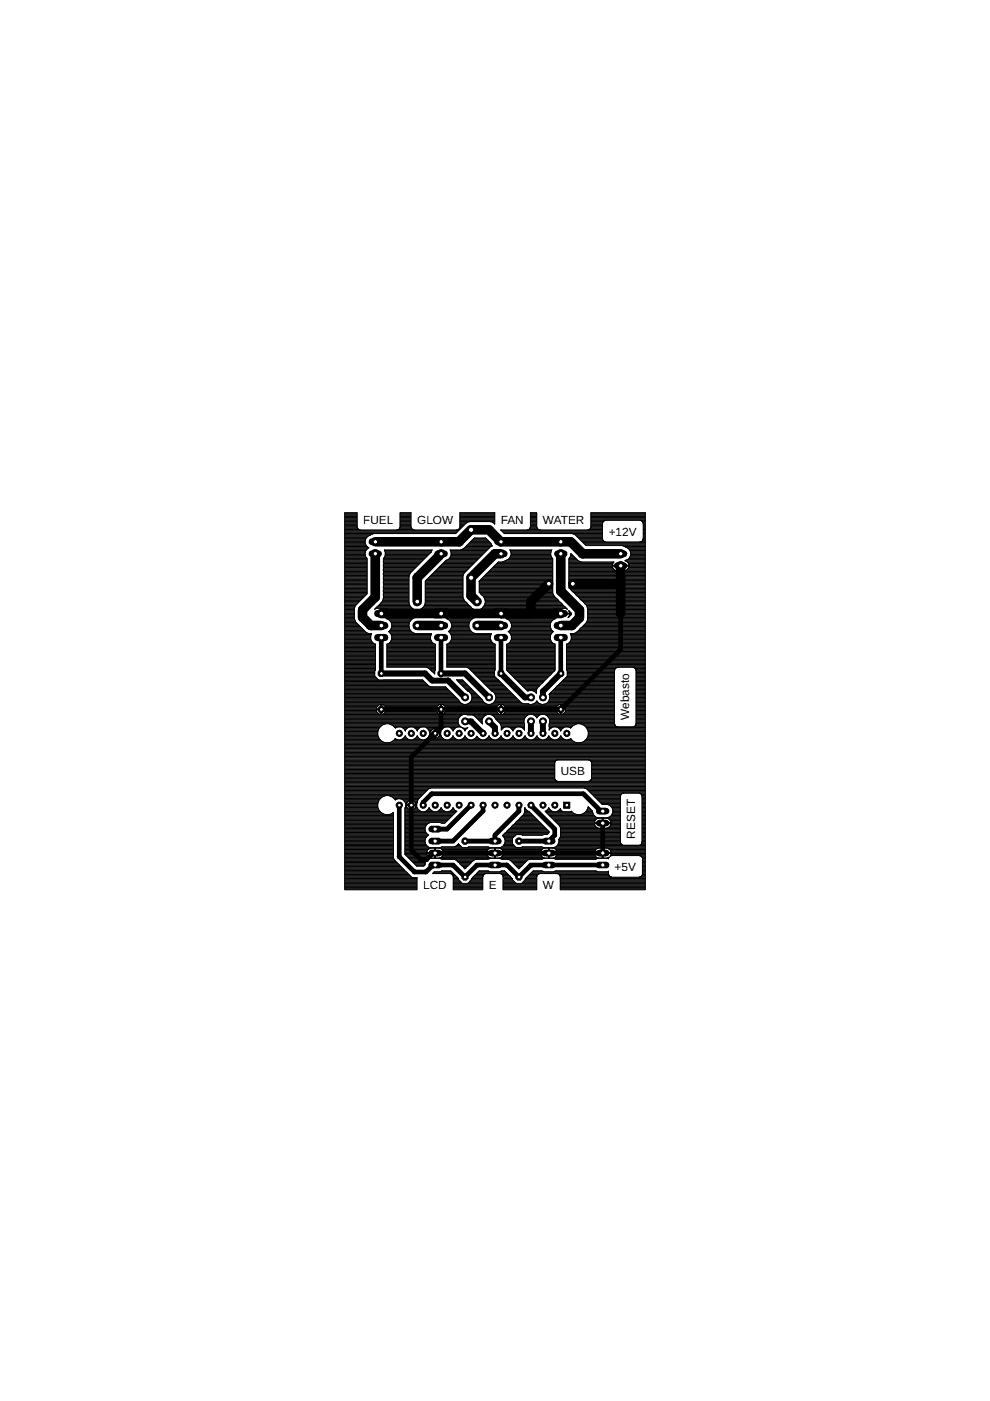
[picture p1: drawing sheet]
<svg xmlns="http://www.w3.org/2000/svg" width="210mm" height="297mm" viewBox="0 0 210 297" stroke-linecap="round" stroke-linejoin="round" font-family="sans-serif">
<defs><g id="words">
<g font-size="2.5">
<text x="77" y="111.1">FUEL</text>
<text x="88.4" y="111.1">GLOW</text>
<text x="106.2" y="111.1">FAN</text>
<text x="115.1" y="111.1">WATER</text>
<text x="129.1" y="113.6">+12V</text>
<text x="133.4" y="152.7" transform="rotate(-90 133.4 152.7)">Webasto</text>
<text x="118.9" y="164.4">USB</text>
<text x="134.6" y="177.8" transform="rotate(-90 134.6 177.8)">RESET</text>
<text x="130.3" y="184.7">+5V</text>
<text x="89.7" y="188.5">LCD</text>
<text x="103.7" y="188.5">E</text>
<text x="115.1" y="188.5">W</text>
</g>
</g></defs>
<path d="M80.8 135.2v7.6M93.5 135.2v7.6M106.2 135.2v7.6M118.9 135.2v7.6M131.6 130.1v7.6l-12.7 12.7h-38.1M93.5 150.4v3.8l-6.3 6.3v19.7l2 2.1h1.2l1.4-1.4h36v-6.4M84.6 170.7v10.9l3.3 3.3h2.4l1.5-1.5h4.3l2.5 2.5 2.5-2.5h6.4l2.5 2.5 2.6-2.5h15.2M89.7 170.7v-.6l1.8-1.8h32.2l3.7 3.7h.4M99.9 170.7l-5.1 5.1h-2.6M102.4 170.7v1.3l-6.3 6.3h-3.9M110 170.7v1.3l-5.1 5.1v1.2h-6.3M112.6 170.7l5 5.1v1.3l-1.2 1.2h-6.4" fill="none" stroke="#000" stroke-width="1"/>
<path d="M79.6 117.4v9.2l-2.7 2.7v1.6l1.7 1.7h2.2M79.6 114.9h17.7l2.6-2.6h3.8l2.5 2.6h14.8l2.5 2.5h8.1M93.5 117.4l-5 5.1v5.1M106.2 117.4h-1.3l-5 5.1v3.8l1.2 1.3M118.9 117.4v7.9l4 4v1.7l-1.7 1.6h-2.3M131.6 120v10.1M80.8 130.1h38.1M88.5 132.6h5M101.1 132.6h5.1M116.4 123.8l-3.8 3.8v2.5M121.4 123.8h10.2" fill="none" stroke="#000" stroke-width="2"/>
<g fill="none" stroke="#000" stroke-width=".21">
<path d="M73.1 110.6h2.6M73.1 119.1h4.7M73.1 116.5h4.6M73.1 110.4h2.6M73.1 120h4.7M73.1 119.8h4.7M73.1 119.6h4.7M73.1 119.5h4.7M73.1 119.3h4.7M73.1 119h4.7M73.1 118.8h4.7M73.1 118.6h4.7"/>
<path d="M73.1 118.4h4.7M73.1 118.3h4.6M73.1 118.1h4.5M73.1 117.9h4.4M73.1 117.8h4.3M73.1 117.6h4.3M73.1 117.4h4.3M73.1 117.2h4.3M73.1 117.1h4.3M73.1 116.9h4.4M73.1 116.7h4.5M73.1 116.4h4.8"/>
<path d="M73.1 116.2h4.9M73.1 116h4.9M73.1 115.9h4.7M73.1 115.7h4.6M73.1 115.5h4.5M73.1 115.4h4.4M73.1 115.2h4.3M73.1 115h4.3M73.1 114.8h4.3M73.1 114.7h4.3M73.1 114.5h4.4M73.1 114.3h4.4"/>
<path d="M73.1 114.2h4.5M73.1 114h4.6M73.1 113.8h4.8M73.1 113.6h5M73.1 113.5h5.4M73.1 113.3h5.7M73.1 112.9h23.7M73.1 112.8h23.9M73.1 112.6h24.1M73.1 112.4h24.2M73.1 112.3h3M73.1 112.1h2.8"/>
<path d="M73.1 111.9h2.7M73.1 111.8h2.6M73.1 111.6h2.6M73.1 111.4h2.6M73.1 111.2h2.6M73.1 111.1h2.6M73.1 110.9h2.6M73.1 110.7h2.6M73.1 110.2h2.6M73.1 110h2.6M73.1 109.9h2.6M73.1 109.7h2.6"/>
<path d="M73.1 109.5h2.6M73.1 109.3h2.6M73.1 109.2h2.6M73.1 109h2.6M73.1 108.8h2.6M75.7 111.8v-3.1h-2.6v79.9h15.3v-2.5h-15.3M75.7 111.8l.1 .2M75.8 112l.1 .1M75.9 112.1l.2 .2M76.1 112.3h8.4M77.4 117.1v.6l.4 .7M77.8 118.4v7.5l-2.4 2.4-.3 .6v2.3l.3 .7 2.2 2.2 .7 .3"/>
<path d="M78 116.2l-.4 .4-.2 .5M79.2 113.1l-.6 .3a1.45 1.45 0 0 0-1.2 1.2 1.45 1.45 0 0 0 .8 1.5l-.2 .1M81.3 119.1h8.1M81.3 118.4v8.6l-.3 .6-1.6 1.6 .3-.1M81.3 120h7.2M81.3 119.8h7.4M81.3 119.6h7.6M81.3 119.5h7.7M81.3 119.3h7.9M81.3 119h8.2M81.3 118.8h8.4M81.3 118.6h8.6"/>
<path d="M81.3 118.4h8.7M81.4 118.3h8.8M81.5 118.1h8.9M81.5 116.7h10M81.6 117.9h9M81.6 116.9h9.9M81.7 117.8h9M81.7 117.1h9.7M81.7 117.1l-.2-.5h10.1l-.2 .5-4.4 4.4-.3 .6v5.8l.3 .6M81.7 117.1v.6l-.4 .7M81.7 117.6h9.2M81.7 117.4h9.4"/>
<path d="M81.7 117.2h9.5M84.5 112.3h3M84.6 112.1l-.1 .2M84.7 112.1h2.6M84.8 112l-.2 .1M84.8 111.9h2.4M84.8 111.8v-3.1h2.3v3.1M84.8 111.8v.2M84.8 111.8h2.3M84.8 110.6h2.3M84.8 110.4h2.3M84.8 111.6h2.3"/>
<path d="M84.8 111.4h2.3M84.8 111.2h2.3M84.8 111.1h2.3M84.8 110.9h2.3M84.8 110.7h2.3M84.8 110.2h2.3M84.8 110h2.3M84.8 109.9h2.3M84.8 109.7h2.3M84.8 109.5h2.3M84.8 109.3h2.3M84.8 109.2h2.3"/>
<path d="M84.8 109h2.3M84.8 108.8h2.3M87.1 111.8l.1 .2M87.2 112l.6 .4 9.4-.1M93.4 120h6.5M93.6 119.8h6.5M93.7 119.6h6.6M93.9 119.5h6.5M94.1 119.3h6.5M94.3 119.1h6.5M94.4 119h6.6M94.6 118.8h6.5"/>
<path d="M95 118.6h6.3M95.2 118.4h6.3M95.4 118.3h6.2M95.5 118.1h6.3M95.5 116.7h7.7M95.6 117.9h6.4M95.6 116.9h7.4M95.6 117.8h6.6M95.6 117.1h7.2M95.7 117.6h6.6M95.7 117.4h6.8M95.7 117.2h7"/>
<path d="M97.2 112.3h.3M97.4 112.1h.3M97.5 112l-.3 .3M97.5 111.9h.3M97.5 110.6h7.4M97.5 110.4h7.4M97.5 111.8h.5M97.5 111.6h.7M97.5 111.4h.8M97.5 111.2h1M97.5 111.1h1.2M97.5 110.9h1.3"/>
<path d="M97.5 110.7h1.7M97.5 110.2h7.4M97.5 110h7.4M97.5 109.9h7.4M97.5 109.7h7.4M97.5 109.5h7.4M97.5 109.3h7.4M97.5 109.2h7.4M97.5 109h7.4M97.5 108.8h7.4M97.8 116.5h5.6M98.2 116.4h5.3"/>
<path d="M98.4 116.2h5.3M98.6 116h5.3M98.8 115.9h5.4M98.9 115.7h5.4M99.1 115.5h5.1M99.3 115.4h4.9M99.5 115.2h4.6M99.5 110.6l-.6 .3-2.3 2.2h-23.5M99.6 115h4.3M99.8 114.8h3.9M100 114.7h3.6M100.1 114.5h3.3"/>
<path d="M100.3 114.3h2.9M100.5 114.2h2.6M104 110.6l.9 .5v-2.4h-7.4v3.3M104.3 110.7h.6M104.7 110.9h.2M104.8 120h12.4M104.9 111.1h.1M105 119.8h12.2M105.2 119.6h12M105.3 119.5h11.9M105.5 119.3h11.7M106.2 112.4h21.5"/>
<path d="M106.4 112.6h21.3M106.6 112.8h21.1M106.7 112.9h21M107 119h10.2M107.3 118.8h9.9M107.7 118.6h9.5M107.9 118.4h9.3M108.1 118.3h8.9M108.2 118.1h8.7M108.2 116.7h8.7M108.2 117.9h8.7M108.2 116.9h8.7"/>
<path d="M108.3 117.8h8.5M108.3 117.1h8.5M108.4 117.6h8.4M108.4 117.4h8.4M108.4 117.2h8.4M112.1 112.3h2.1M112.1 112.3l-5.9 .1 .7 .7h20.8M112.3 112.1h1.6M112.4 112l-.3 .3M112.4 111.9h1.5M112.5 110.6h1.3M112.5 111.8v-3.1h1.3v3.1"/>
<path d="M112.5 111.8l-.1 .2M112.5 110.4h1.3M112.5 111.8h1.3M112.5 111.6h1.3M112.5 111.4h1.3M112.5 111.2h1.3M112.5 111.1h1.3M112.5 110.9h1.3M112.5 110.7h1.3M112.5 110.2h1.3M112.5 110h1.3M112.5 109.9h1.3"/>
<path d="M112.5 109.7h1.3M112.5 109.5h1.3M112.5 109.3h1.3M112.5 109.2h1.3M112.5 109h1.3M112.5 108.8h1.3M113.8 111.8l.1 .2M113.9 112l.1 .1M114 112.1l.2 .2M116.8 117.1v.6l.4 .7M116.8 117.1l.2-.5h-8.9a1.48 1.48 0 0 1-.9 2.3l-.6 .2M117.2 119.1h-11.5l-4.1 4.1v2.4l1 1 .3 .6v.7l-.3 .6"/>
<path d="M117.2 118.4v7.3l.2 .6M120.6 119.1h9.6l-.4 .7h1.7v1.2M120.6 118.4l.4-.7v-.4l1.6 1.6 .6 .2M120.6 118.4v6.2M120.6 120h10.9M120.6 119.8h9.2M120.6 119.6h9.3M120.6 119.5h9.3M120.6 119.3h9.4M120.6 119h2.1M120.6 118.8h1.9M120.6 118.6h1.7"/>
<path d="M120.6 118.4h1.5M120.8 118.3h1.2M120.9 118.1h.9M120.9 117.9h.7M121 117.8h.4M121 117.6h.3M121 117.4h.1M121.3 113.1l.7 .3 2.2 2.3h7.7l1.2 .5M121.7 113.3h6M122 113.5h5.7M122.2 113.6h5.5M122.4 113.8h5.3"/>
<path d="M122.6 114h5.1M122.7 114.2h5M122.9 114.3h4.9M123.1 114.5h4.7M123.2 114.7h4.7M123.4 114.8h4.8M123.6 115h13.2M123.8 115.2h13M123.9 115.4h12.9M124.1 115.5h12.7M124.9 112.3h2.8M124.9 112.3h-10.7"/>
<path d="M125.1 112.1h2.6M125.2 111.9h2.5M125.3 110.6h2.6M125.3 111.8v-3.1h11.5v79.9h-18v-2.8M125.3 111.8l-.4 .5M125.3 110.4h2.9M125.3 111.8h2.4M125.3 111.6h2.4M125.3 111.4h2.4M125.3 111.2h2.4M125.3 111.1h2.4M125.3 110.9h2.5"/>
<path d="M125.3 110.7h2.5M125.3 110.2h11.5M125.3 110h11.5M125.3 109.9h11.5M125.3 109.7h11.5M125.3 109.5h11.5M125.3 109.3h11.5M125.3 109.2h11.5M125.3 109h11.5M125.3 108.8h11.5M127.8 110.9v3.6M127.8 114.5l.1 .2"/>
<path d="M127.8 110.7v.2M127.9 114.7l.5 .2h7.4l.4-.2M127.9 110.6l-.1 .1M131.7 120h5.1M132 115.7h4.8M132.4 115.9h4.4M132.5 118.9l.5 .2M132.6 118.9h-.1M132.7 119h4.1M132.7 118.8h4.1M132.7 116h4.1M133 119.1l.4 .7h-1.7v1.2"/>
<path d="M133 119.1h3.8M133.1 116.2a1.48 1.48 0 0 1 .6 1.5 1.48 1.48 0 0 1-1.1 1.2M133.1 118.6h3.7M133.1 116.2h3.7M133.1 119.3h3.7M133.2 119.5h3.6M133.3 118.4h3.5M133.3 116.4h3.5M133.3 119.6h3.5M133.3 119.8h3.5M133.5 116.5h3.3M133.5 118.3h3.3"/>
<path d="M133.6 118.1h3.2M133.6 116.7h3.2M133.6 117.9h3.2M133.6 116.9h3.2M133.7 117.8h3.1M133.7 117.1h3.1M133.7 117.6h3.1M133.7 117.4h3.1M133.7 117.2h3.1M135.9 110.4l-7.5-.1-.5 .3M135.9 110.4l.3 .2M135.9 110.4h.9"/>
<path d="M136 114.8h.8M136.2 110.6h.6M136.2 110.6l.1 .1M136.2 114.7h.6M136.3 114.5l-.1 .2M136.3 110.7l.1 .2M136.3 114.5h.5M136.3 110.7h.5M136.4 110.9l-.1 3.6M136.4 114.3h.4M136.4 110.9h.4M136.4 113.1h.4"/>
<path d="M136.4 114.2h.4M136.4 114h.4M136.4 113.8h.4M136.4 113.6h.4M136.4 113.5h.4M136.4 113.3h.4M136.4 112.9h.4M136.4 112.8h.4M136.4 112.6h.4M136.4 112.4h.4M136.4 112.3h.4M136.4 112.1h.4"/>
<path d="M136.4 111.9h.4M136.4 111.8h.4M136.4 111.6h.4M136.4 111.4h.4M136.4 111.2h.4M136.4 111.1h.4M73.1 134.4h5.7l-.2 .5M73.1 121h4.7M73.1 130.9h2M73.1 139.8h6.5M73.1 139.7h6.5M73.1 139.5h6.5"/>
<path d="M73.1 139.3h6.5M73.1 139.2h6.5M73.1 139h6.5M73.1 138.8h6.5M73.1 138.6h6.5M73.1 138.5h6.5M73.1 138.3h6.5M73.1 138.1h6.5M73.1 138h6.5M73.1 137.8h6.5M73.1 137.6h6.5M73.1 137.5h6.5"/>
<path d="M73.1 137.3h6.5M73.1 137.1h6.5M73.1 136.9h6.5M73.1 136.8h6.5M73.1 136.6h6.5M73.1 136.4h6.1M73.1 136.2h6M73.1 136.1h5.8M73.1 135.9h5.7M73.1 135.7h5.6M73.1 135.6h5.5M73.1 135.4h5.5"/>
<path d="M73.1 135.2h5.5M73.1 135h5.5M73.1 134.9h5.5M73.1 134.7h5.6M73.1 134.5h5.6M73.1 134.2h4.8M73.1 134h4.5M73.1 133.9h4.3M73.1 133.7h4.1M73.1 133.5h3.9M73.1 133.3h3.8M73.1 133.2h3.6"/>
<path d="M73.1 133h3.4M73.1 132.8h3.3M73.1 132.7h3.1M73.1 132.5h2.9M73.1 132.3h2.7M73.1 132.1h2.6M73.1 132h2.4M73.1 131.8h2.3M73.1 131.6h2.2M73.1 131.4h2.1M73.1 131.3h2.1M73.1 131.1h2"/>
<path d="M73.1 130.8h2M73.1 130.6h2M73.1 130.4h2M73.1 130.3h2M73.1 130.1h2M73.1 129.9h2M73.1 129.7h2M73.1 129.6h2M73.1 129.4h2M73.1 129.2h2M73.1 129.1h2M73.1 128.9h2.1"/>
<path d="M73.1 128.7h2.1M73.1 128.5h2.2M73.1 128.4h2.3M73.1 128.2h2.4M73.1 128h2.6M73.1 127.8h2.8M73.1 127.7h3M73.1 127.5h3.1M73.1 127.3h3.3M73.1 127.2h3.5M73.1 127h3.6M73.1 126.8h3.8"/>
<path d="M73.1 126.7h4M73.1 126.5h4.1M73.1 126.3h4.3M73.1 126.1h4.5M73.1 126h4.7M73.1 125.8h4.7M73.1 125.6h4.7M73.1 125.5h4.7M73.1 125.3h4.7M73.1 125.1h4.7M73.1 124.9h4.7M73.1 124.8h4.7"/>
<path d="M73.1 124.6h4.7M73.1 124.4h4.7M73.1 124.2h4.7M73.1 124.1h4.7M73.1 123.9h4.7M73.1 123.7h4.7M73.1 123.6h4.7M73.1 123.4h4.7M73.1 123.2h4.7M73.1 123.1h4.7M73.1 122.9h4.7M73.1 122.7h4.7"/>
<path d="M73.1 122.6h4.7M73.1 122.4h4.7M73.1 122.2h4.7M73.1 122h4.7M73.1 121.9h4.7M73.1 121.7h4.7M73.1 121.5h4.7M73.1 121.3h4.7M73.1 121.2h4.7M73.1 120.8h4.7M73.1 120.7h4.7M73.1 120.5h4.7"/>
<path d="M73.1 120.3h4.7M73.1 120.1h4.7M78.6 134.9v.6l.2 .5 .4 .4M79.2 136.4l.4 .2M79.6 129.1h.1M79.6 136.6v5.5M79.7 129.1l1-.1v1h2l-.4-.8M79.7 128.9h7.6M79.9 128.7h7.3M80.1 128.5h6.9M80.2 128.4h6.7M80.4 128.2h6.4"/>
<path d="M80.6 128h6.2M80.7 129.9h.2M80.7 129.7h.2M80.7 129.6h.2M80.7 129.4h.2M80.7 129.2h.2M80.7 129.1h.2M80.8 127.8h5.9M80.9 127.7h5.8M80.9 130.1h12.5M81 127.5h5.7M81.1 127.3h5.6"/>
<path d="M81.2 127.2h5.5M81.3 127h5.4M81.3 121h6.2M81.3 126.8h5.4M81.3 126.7h5.4M81.3 126.5h5.4M81.3 126.3h5.4M81.3 126.1h5.4M81.3 126h5.4M81.3 125.8h5.4M81.3 125.6h5.4M81.3 125.5h5.4"/>
<path d="M81.3 125.3h5.4M81.3 125.1h5.4M81.3 124.9h5.4M81.3 124.8h5.4M81.3 124.6h5.4M81.3 124.4h5.4M81.3 124.2h5.4M81.3 124.1h5.4M81.3 123.9h5.4M81.3 123.7h5.4M81.3 123.6h5.4M81.3 123.4h5.4"/>
<path d="M81.3 123.2h5.4M81.3 123.1h5.4M81.3 122.9h5.4M81.3 122.7h5.4M81.3 122.6h5.4M81.3 122.4h5.4M81.3 122.2h5.4M81.3 122h5.5M81.3 121.9h5.5M81.3 121.7h5.6M81.3 121.5h5.7M81.3 121.3h5.8"/>
<path d="M81.3 121.2h6M81.3 120.8h6.4M81.3 120.7h6.5M81.3 120.5h6.7M81.3 120.3h6.9M81.3 120.1h7M82 129.1h5.5M82 129.1l-1.1-.1v1.2h1.8l-.3 .6-.5 .4 .5 .2 .4 .4M82 129.1l.3 .1M82 136.6v4.8h10.3M82 139.8h10.3M82 139.7h10.3"/>
<path d="M82 139.5h10.3M82 139.3h10.3M82 139.2h10.3M82 139h10.3M82 138.8h10.3M82 138.6h10.3M82 138.5h10.3M82 138.3h10.3M82 138.1h10.3M82 138h10.3M82 137.8h10.3M82 137.6h10.3"/>
<path d="M82 137.5h10.3M82 137.3h10.3M82 137.1h10.3M82 136.9h10.3M82 136.8h10.3M82 136.6h10.3M82.1 131.1h5.5M82.2 131.3h5.2M82.3 129.2h5.7M82.3 130.9h5.7M82.4 136.4l-.4 .2M82.4 136.4h9.5"/>
<path d="M82.5 133.9h4.7M82.5 129.4h9.4M82.5 131.4h4.7M82.5 130.8h9.4M82.5 134h4.9M82.6 129.6h9.2M82.6 136.2h9.2M82.6 130.6h9.2M82.6 133.7h4.5M82.7 131.6h4.3M82.7 130.4h9M82.7 129.7h9"/>
<path d="M82.7 134.2h5M82.7 130.3h9M82.7 129.9h9M82.8 136.1h8.8M82.8 133.5h4.1M82.8 131.8h4.1M82.8 134.4h8.7l-.2 .5M82.8 131.8a1.5 1.5 0 0 1-.4 2.1l.4 .4M82.8 134.3l.3 .6M82.9 135.9h8.6M82.9 133.3h4M82.9 132h3.9"/>
<path d="M82.9 134.5h8.5M83 135.7h8.4M83 133.2h3.8M83 132.1h3.8M83 134.7h8.4M83 135.6h8.3M83 133h3.7M83.1 134.9v.6l-.3 .5-.4 .4M83.1 135.4h8.2M83.1 135.2h8.2M83.1 135h8.2M83.1 134.9h8.2"/>
<path d="M83.1 132.8h3.6M83.1 132.7h3.6M83.1 132.5h3.6M83.1 132.3h3.6M86.7 132.3v.7M86.7 133l.3 .6 .5 .5 .6 .3M87 128.5a1.78 1.78 0 0 0 2.9 0M88.9 129.2h3.2M89.3 129.1h3.1M89.6 128.9h10.4M89.7 128.7h10.1M89.9 128.5h9.8"/>
<path d="M90 128.4h9.5M90 128.2h9.3M90.1 128h9.1M90.2 127.8h8.8M90.2 127.7h8.6M90.2 127.5h8.5M90.2 127.3h8.3M90.2 127.2h8.2M90.2 127h8.1M90.2 126.8h8M90.2 126.7h7.9M90.2 126.5h7.9"/>
<path d="M90.2 126.3h7.9M90.2 126.1h7.9M90.2 126h7.9M90.2 125.8h7.9M90.2 125.6h7.9M90.2 125.5h7.9M90.2 125.3h7.9M90.2 125.1h7.9M90.2 124.9h7.9M90.2 124.8h7.9M90.2 124.6h7.9M90.2 124.4h7.9"/>
<path d="M90.2 124.2h7.9M90.2 124.1h7.9M90.2 123.9h7.9M90.2 123.7h7.9M90.2 123.6h7.9M90.2 123.4h7.9M90.2 123.2h7.9M90.3 123.1h7.8M90.5 122.9h7.6M90.7 122.7h7.4M90.8 122.6h7.3M91 122.4h7.1"/>
<path d="M91.2 122.2h6.9M91.3 134.9v.6l.2 .5 .4 .4M91.3 122h6.9M91.5 121.9h6.8M91.7 121.7h6.6M91.8 121.5h6.6M91.9 136.4l.4 .2M92 121.3h6.6M92.2 121.2h6.5M92.3 136.6v5.5M92.3 129.1l1.1-.1v1.2h-1.7l.3 .7h-3.9l-.6 .3-.5 .5-.3 .6M92.3 129.1l-.5 .4-.1 .5h3.7l-.3-.6"/>
<path d="M92.4 121h6.5M92.5 120.8h6.6M92.7 120.7h6.6M92.9 120.5h6.5M93 120.3h6.6M93.2 120.1h6.6M93.4 129.9h.2M93.4 129.7h.2M93.4 129.6h.2M93.4 129.4h.2M93.4 129.2h.2M93.4 129.1h.2"/>
<path d="M93.6 130.1h12.5M94.7 129.1h5.5M94.7 129.1l-1.1-.1v1.2h1.8l-.3 .6-.5 .4 .5 .2 .4 .4M94.7 129.1l.4 .3M94.7 136.6v4.8h10.3M94.7 139.8h10.3M94.7 139.7h10.3M94.7 139.5h10.3M94.7 139.3h10.3M94.7 139.2h10.3M94.7 139h10.3M94.7 138.8h10.3"/>
<path d="M94.7 138.6h10.3M94.7 138.5h10.3M94.7 138.3h10.3M94.7 138.1h10.3M94.7 138h10.3M94.7 137.8h10.3M94.7 137.6h10.3M94.7 137.5h10.3M94.7 137.3h10.3M94.7 137.1h10.3M94.7 136.9h10.3M94.7 136.8h10.3"/>
<path d="M94.7 136.6h10.3M94.8 131.1h5.5M94.9 131.3h5.2M95 129.2h5.6M95 130.9h5.7M95.1 136.4l-.4 .2M95.1 136.4h9.5M95.1 133.9h4.8M95.2 130.8h9.4M95.2 129.4h9.4M95.2 131.4h4.7M95.2 134h4.9"/>
<path d="M95.3 130.6h9.2M95.3 129.6h9.2M95.3 136.2h9.1M95.3 133.7h4.4M95.3 129.7h9.1M95.4 131.6h4.3M95.4 130.4h9M95.4 134.2h5M95.4 129.9h9M95.4 130.3h9M95.5 136.1h8.8M95.5 133.5h4.1"/>
<path d="M95.5 131.8a1.46 1.46 0 0 1-.4 2.1l.4 .4 .3 .6M95.5 131.8h4.1M95.5 134.4h8.7l-.2 .5M95.6 135.9h8.6M95.6 133.3h4M95.6 134.5h8.5M95.6 132h3.9M95.7 135.7h8.4M95.7 133.2h3.8M95.7 134.7h8.4M95.7 132.1h3.8M95.7 135.6h8.3"/>
<path d="M95.7 133h3.7M95.7 132.3h3.7M95.8 134.9v.6l-.3 .5-.4 .4M95.8 135.4h8.2M95.8 135.2h8.2M95.8 135h8.2M95.8 134.9h8.2M95.8 132.8h3.6M95.8 132.7h3.6M95.8 132.5h3.6M98.9 121l5.1-5 .4-.2-.3-.6-1.1-1.2h-2.4l-2.3 2.3-.6 .3h-2.3a1.43 1.43 0 0 1-.8 2.2l-4.4 4.4v4.7l-.3 .6M98.9 121l-.5 .5-.3 .6v4.5l.3 .7 1.8 1.7a1.77 1.77 0 0 0 2.4-.5"/>
<path d="M98.9 121h.1M99.4 133l.3 .6 .5 .5 .6 .3M99.4 132.3v.7M101.6 125.5h15.6M101.6 125.3h15.6M101.6 125.1h15.6M101.6 124.9h15.6M101.6 124.8h15.6M101.6 124.6h15.6M101.6 124.4h15.6M101.6 124.2h15.6M101.6 124.1h15.6"/>
<path d="M101.6 123.9h15.6M101.6 123.7h15.6M101.6 123.6h15.6M101.6 123.4h15.6M101.6 123.2h15.6M101.6 129.2h3.2M101.6 125.6h15.6M101.7 123.1h15.5M101.8 125.8h15.4M101.9 122.9h15.3M102 126h15.3M102 129.1h3.1"/>
<path d="M102.1 122.7h15.1M102.2 126.1h15.2M102.2 122.6h15M102.3 128.9h17.7M102.3 126.3h15.1M102.4 128.7h17.4M102.4 122.4h14.8M102.5 126.5h15.1M102.6 128.5h17.1M102.6 122.2h14.6M102.6 126.7h15.2M102.7 128.4h16.8"/>
<path d="M102.7 126.8h15.2M102.7 128.2h16.6M102.8 127h15.3M102.8 122h14.4M102.8 128h16.3M102.8 127.2h15.5M102.9 127.8h16.1M102.9 127.7h15.9M102.9 127.5h15.7M102.9 127.3h15.6M102.9 121.9h14.3M103.1 121.7h14.1"/>
<path d="M103.3 121.5h13.9M103.4 121.3h13.8M103.6 121.2h13.6M103.8 121h13.4M103.9 120.8h13.3M104 134.9v.6l.2 .5 .4 .4M104.1 120.7h13.1M104.3 120.5h12.9M104.5 120.3h12.7M104.6 136.4l.4 .2M104.6 120.1h12.6M104.7 129.2l.5-.2h.9v1.2h-1.8l.4 .7h-3.9l-.6 .3-.5 .5-.3 .6"/>
<path d="M104.7 129.2l-.1 .2M105 136.6v5.5M106.1 129.9h.2M106.1 129.7h.2M106.1 129.6h.2M106.1 129.4h.2M106.1 129.2h.2M106.1 129.1h.2M106.3 130.1h12.5M107.4 129.1h10.3M107.4 129.1l-1.1-.1v1.2h1.8l-.3 .6-.5 .4 .5 .2 .4 .4M107.4 129.1l.5 .4 .2 .5h-3.8l.3-.6"/>
<path d="M107.4 136.6v5.5M107.4 139.8h10.3M107.4 139.7h10.3M107.4 139.5h10.3M107.4 139.3h10.3M107.4 139.2h10.3M107.4 139h10.3M107.4 138.8h10.3M107.4 138.6h10.3M107.4 138.5h10.3M107.4 138.3h10.3M107.4 138.1h10.3"/>
<path d="M107.4 138h10.3M107.4 137.8h10.3M107.4 137.6h10.3M107.4 137.5h10.3M107.4 137.3h10.3M107.4 137.1h10.3M107.4 136.9h10.3M107.4 136.8h10.3M107.4 136.6h10.3M107.4 131.1h10.3M107.5 131.3h10.1M107.7 129.2h9.7"/>
<path d="M107.7 130.9h9.7M107.8 136.4l-.4 .2M107.8 136.4h9.5M107.8 133.9h9.5M107.8 129.4h9.5M107.9 131.4h9.3M107.9 130.8h9.3M107.9 134h9.3M107.9 129.6h9.3M108 136.2h9.1M108 130.6h9.1M108 133.7h9.1"/>
<path d="M108 131.6h9.1M108 130.4h9.1M108 129.7h9.1M108.1 134.2h8.9M108.1 130.3h8.9M108.1 129.9h8.9M108.1 136.1h8.9M108.2 133.5h8.7M108.2 134.4h8.7M108.2 131.8a1.5 1.5 0 0 1-.4 2.1l.4 .4M108.2 134.3l.2 .6M108.2 131.8h8.7"/>
<path d="M108.3 135.9h8.5M108.3 133.3h8.5M108.3 132h8.5M108.3 134.5h8.5M108.3 135.7h8.5M108.4 133.2h8.4M108.4 132.1h8.4M108.4 134.7h8.3M108.4 135.6h8.3M108.4 133h8.3M108.4 134.9v.6l-.2 .5-.4 .4M108.4 135.4h8.3"/>
<path d="M108.4 135.2h8.3M108.4 135h8.3M108.4 134.9h8.3M108.4 132.8h8.3M108.4 132.7h8.3M108.4 132.5h8.3M108.4 132.3h8.3M116.7 134.9v.6l.2 .5 .4 .4M116.9 131.8a1.5 1.5 0 0 0 .4 2.1l-.4 .4M116.9 134.3l-.2 .6M117.3 136.4l.4 .2M117.4 126.3l2.9 2.9-.4-.2h-.9v1.2h1.8l-.4 .7 .7-.6v-.3l-.5-.5 .2 .5h-3.8l.4-.8"/>
<path d="M117.7 136.6v5.5M117.7 129.1l1.1-.1v1.2h-1.8l.3 .6 .5 .4-.5 .2-.4 .4M117.7 129.1l-.3 .1M118.8 129.9h.2M118.8 129.7h.2M118.8 129.6h.2M118.8 129.4h.2M118.8 129.2h.2M118.8 129.1h.2M119 130.1h2.1M120.1 129.1h.1M120.1 136.6v5.5"/>
<path d="M120.1 139.8h16.7M120.1 139.7h16.7M120.1 139.5h16.7M120.1 139.3h16.7M120.1 139.2h16.7M120.1 139h16.7M120.1 138.8h16.7M120.1 138.6h16.7M120.1 138.5h16.7M120.1 138.3h16.7M120.1 138.1h16.7M120.1 138h16.7"/>
<path d="M120.1 137.8h16.7M120.1 137.6h16.7M120.1 137.5h16.7M120.1 137.3h16.7M120.1 137.1h16.7M120.1 136.9h16.7M120.1 136.8h16.7M120.1 136.6h16.7M120.5 136.4l-.4 .2M120.5 136.4h16.3M120.6 130.8h.1M120.6 121h16.2"/>
<path d="M120.6 124.6l3.7 3.7 .3 .6v2.5l-.3 .6M120.6 124.6h16.2M120.6 124.4h16.2M120.6 124.2h16.2M120.6 124.1h16.2M120.6 123.9h16.2M120.6 123.7h16.2M120.6 123.6h16.2M120.6 123.4h16.2M120.6 123.2h16.2M120.6 123.1h16.2M120.6 122.9h16.2"/>
<path d="M120.6 122.7h16.2M120.6 122.6h16.2M120.6 122.4h16.2M120.6 122.2h16.2M120.6 122h16.2M120.6 121.9h16.2M120.6 121.7h16.2M120.6 121.5h16.2M120.6 121.3h16.2M120.6 121.2h16.2M120.6 120.8h9.7M120.6 120.7h9.5"/>
<path d="M120.6 120.5h9.4M120.6 120.3h9.3M120.6 120.1h9.2M120.6 129.6h.1M120.7 136.2h16.1M120.7 130.6h.1M120.7 129.7h.2M120.7 130.4h.3M120.8 129.9h.2M120.8 130.3h.3M120.8 124.8h16M120.8 136.1h16"/>
<path d="M120.9 135.9h15.9M120.9 124.9h15.9M121 134.5h15.8M121 135.7h15.8M121.1 134.7h15.7M121.1 135.6h15.7M121.1 125.1h15.7M121.1 134.9v.6l-.2 .5-.4 .4M121.1 135.4h15.7M121.1 135.2h15.7M121.1 135h15.7M121.1 134.9h15.7"/>
<path d="M121.3 125.3h15.5M121.5 125.5h15.3M121.6 125.6h15.2M121.8 125.8h15M122 134.2h14.8M122 126h14.8M122.2 126.1h14.6M122.3 134h14.5M122.3 126.3h14.5M122.5 133.9h14.3M122.5 126.5h14.3M122.6 133.7h14.2"/>
<path d="M122.7 126.7h14.1M122.8 133.5h14M122.8 126.8h14M123 133.3h13.8M123 127h13.8M123.1 133.2h13.7M123.2 127.2h13.6M123.3 133h13.5M123.3 127.3h13.5M123.5 132.8h13.3M123.5 127.5h13.3M123.7 132.7h13.1"/>
<path d="M123.7 127.7h13.1M123.8 132.5h13M123.9 127.8h12.9M124 132.3h12.8M124 128h12.8M124.2 132.1h12.6M124.2 128.2h12.6M124.3 132l-2.1 2.1-.6 .3M124.3 132h12.5M124.4 128.4h12.4M124.4 131.8h12.4M124.4 128.5h12.4"/>
<path d="M124.5 131.6h12.3M124.5 128.7h12.3M124.5 131.4h12.3M124.6 128.9h12.2M124.6 130.9h12.2M124.6 131.3h12.2M124.6 131.1h12.2M124.6 130.8h12.2M124.6 130.6h12.2M124.6 130.4h12.2M124.6 130.3h12.2M124.6 130.1h12.2"/>
<path d="M124.6 129.9h12.2M124.6 129.7h12.2M124.6 129.6h12.2M124.6 129.4h12.2M124.6 129.2h12.2M124.6 129.1h12.2M129.8 120.2v-.2h3.6l-.1 .2M129.8 120.2l.2 .3M130 120.5l.3 .4 .5 .1M131.5 120.8h.2M131.5 120.7h.2M131.5 120.5h.2"/>
<path d="M131.5 120.3h.2M131.5 120.1h.2M132.9 120.9l-.5 .1M132.9 120.8h3.9M133.1 120.7h3.7M133.2 120.5l-.3 .4M133.2 120.5h3.6M133.3 120.3h3.5M133.3 120.2l-.1 .3M133.3 120.1h3.5M136.8 134.4h-15.9l.2 .5M73.1 141.4h6.5"/>
<path d="M73.1 144.1h7.1M73.1 150.3h57.2M73.1 154.4h7.3M73.1 151.5h57.2M73.1 157.5h63.7M73.1 154.1h7.6M73.1 159.9h63.7M73.1 159.7h63.7M73.1 159.6h63.7M73.1 159.4h63.7M73.1 159.2h63.7M73.1 159h63.7"/>
<path d="M73.1 158.9h63.7M73.1 158.7h63.7M73.1 158.5h63.7M73.1 158.3h63.7M73.1 158.2h63.7M73.1 158h63.7M73.1 157.8h63.7M73.1 157.7h63.7M73.1 157.3h8.2M73.1 157.1h7.8M73.1 157h7.7M73.1 156.8h7.5"/>
<path d="M73.1 156.6h7.3M73.1 156.5h7.2M73.1 156.3h7.2M73.1 156.1h7.1M73.1 156h7M73.1 155.8h7M73.1 155.6h7M73.1 155.4h7M73.1 155.3h7M73.1 155.1h7M73.1 154.9h7.1M73.1 154.7h7.1"/>
<path d="M73.1 154.6h7.2M73.1 154.2h7.4M73.1 153.9h7.8M73.1 153.7h8M73.1 153.5h8.4M73.1 153.4h24.1M73.1 153.2h24M73.1 153h24M73.1 152.9h24M73.1 152.7h24M73.1 152.5h24.1M73.1 152.4h24.2"/>
<path d="M73.1 152.2h24.2M73.1 152h24.4M73.1 151.8h24.5M73.1 151.7h24.8M73.1 151.3h7.2M73.1 151.2h7M73.1 151h6.9M73.1 150.8h6.7M73.1 150.6h6.7M73.1 150.5h7.6M73.1 150.1h6.7M73.1 150h6.7"/>
<path d="M73.1 149.8h6.9M73.1 149.6h7.1M73.1 149.4h7.2M73.1 149.3h25.1M73.1 149.1h24.7M73.1 148.9h24.5M73.1 148.8h24.3M73.1 148.6h24.2M73.1 148.4h24.1M73.1 148.3h24M73.1 148.1h23.8M73.1 147.9h23.6"/>
<path d="M73.1 147.7h23.5M73.1 147.6h23.3M73.1 147.4h23.1M73.1 147.2h23M73.1 147h22.8M73.1 146.9h22.6M73.1 146.7h22.4M73.1 146.5h22.3M73.1 146.4h22.1M73.1 146.2h21.9M73.1 146h21.7M73.1 145.8h21.6"/>
<path d="M73.1 145.7h21.4M73.1 145.5h17.9M73.1 145.3h17.7M73.1 145.2h17.5M73.1 145h17.3M73.1 144.8h17.2M73.1 144.7h17M73.1 144.5h16.8M73.1 144.3h16.6M73.1 144h7M73.1 143.8h6.8M73.1 143.6h6.6"/>
<path d="M73.1 143.4h6.4M73.1 143.3h6.4M73.1 143.1h6.4M73.1 142.9h6.4M73.1 142.8h6.4M73.1 142.6h6.4M73.1 142.4h6.4M73.1 142.2h6.4M73.1 142.1h6.5M73.1 141.9h6.5M73.1 141.7h6.5M73.1 141.6h6.5"/>
<path d="M73.1 141.2h6.5M73.1 141.1h6.5M73.1 140.9h6.5M73.1 140.7h6.5M73.1 140.5h6.5M73.1 140.4h6.5M73.1 140.2h6.5M73.1 140h6.5M79.5 142.2v1.2l.8 .8 9.3-.1 1.3 1.3 .5 .2h3.1l2.7 2.8M79.6 142.1l-.1 .1M79.8 150.3v-.3l.6-.6h.3v2h-.3l-.6-.6v-.3h2.1v.3l-.6 .6h-.4v-2h.4l.6 .6v.3M80.1 155.1v.8l.3 .7"/>
<path d="M80.1 155.1a2.05 2.05 0 0 1 1.6-1.6 2.05 2.05 0 0 1 2.1 .9 1.35 1.35 0 0 1 2.1 .6 1.35 1.35 0 0 1 1.3-.9 1.35 1.35 0 0 1 1.3 .9 1.38 1.38 0 0 1 2.1-.6 1.38 1.38 0 0 1-.1 2.2M80.4 156.6l.6 .6M80.7 151.3h.2M80.7 151.2h.2M80.7 151h.2M80.7 150.8h.2M80.7 150.6h.2M80.7 150.1h.2M80.7 150h.2M80.7 149.8h.2M80.7 149.6h.2M80.7 149.4h.2"/>
<path d="M80.9 150.5h12.5M81 157.2l.7 .3M81.3 149.4h11.7M81.3 151.3h11.7M81.5 149.6h11.4M81.5 151.2h11.3M81.6 149.8h11.1M81.7 151h11M81.8 150h10.7M81.9 150.8h10.6M81.9 150.6h10.6M81.9 150.1h10.6"/>
<path d="M82 141.2h10.3M82 141.1h10.3M82 140.9h10.3M82 140.7h10.3M82 140.5h10.3M82 140.4h10.3M82 140.2h10.3M82 140h10.3M82.7 153.5h14.6M82.9 157.3h39M83.1 153.7h14.2M83.3 157.1h38.2"/>
<path d="M83.4 153.9h14.1M83.4 157h38M83.5 154.1h14.2M83.6 156.8h.7M83.7 154.2h.4M83.8 156.6h.1M83.9 156.6l.5 .2 1-.2M83.9 156.6l-.7 .6-.7 .3M85 156.8h1.8M85.2 154.2h1.4M85.4 156.6l.5-.6 .5 .6M85.4 156.6h1"/>
<path d="M85.5 154.4h.8M85.6 156.5h.6M85.7 154.6h.4M85.7 156.3h.4M85.8 154.7h.2M85.9 156.1h.1M85.9 154.9h.1M86.4 156.6l.5 .2 1-.2M87.5 156.8h1.8M87.7 154.2h1.5M87.9 156.6l.6-.6 .4 .6M87.9 156.6h1"/>
<path d="M88 154.4h.9M88.1 156.5h.7M88.2 154.6h.5M88.3 156.3h.3M88.3 154.7h.2M88.4 156.1h.1M88.4 154.9h.1M88.9 156.6l.6 .2 1-.2M90.1 156.8h4.3M90.3 154.2h3.9M90.4 141.4l.5 .2 1.3 1.3v-.7M90.5 156.6h3.5"/>
<path d="M90.6 154.4h3.3M90.7 156.5h1.3M90.7 141.6h1.6M90.7 154.6h1.1M90.8 156.3h.9M90.9 154.7h.6M90.9 156.1h.6M91 154.9h.4M91 141.7h1.3M91 156h.4M91 155.1h.3M91.1 155.8h.2"/>
<path d="M91.1 155.6h.1M91.1 155.4h1.1M91.1 155.3h.2M91.1 141.9h1.2M91.2 155.4h2.1M91.2 155.6h2.1M91.2 155.4h.1M91.2 155.6h.1M91.2 155.6l.1 .2M91.3 155.8l.1 .2M91.3 142.1h1M91.4 156l.1 .1"/>
<path d="M91.5 156.1l.7 .4M91.5 142.2h.7M91.7 142.4h.5M91.8 154.6l-.3 .2-.3 .6M91.8 142.6h.4M92 142.8h.2M92.2 154.5v2M92.2 154.5h.1M92.2 156.5h.1M92.2 154.5l-.4 .1M92.2 156.5h.2M92.2 156.3h.2"/>
<path d="M92.2 156.1h.2M92.2 156h.2M92.2 155.8h.2M92.2 155.6h.2M92.2 155.3h.2M92.2 155.1h.2M92.2 154.9h.2M92.2 154.7h.2M92.2 154.6h.2M92.3 142.1l-.1 .1M92.4 154.5v2M92.4 154.5h.1"/>
<path d="M92.4 154.5l.3 .1M92.4 156.5h.1M92.4 155.4h1M92.5 156.5h1.4M92.5 150.3v-.3l.6-.6h.3v2h-.3l-.6-.6v-.3h2v.3l-.6 .6h-.3v-2h.3l.6 .6v.3M92.7 154.6h1.1M92.7 154.6l.2 .1M92.9 156.3h.8M92.9 154.7l.4 .7M92.9 154.7h.7M93 156.1l-.6 .4M93 156.1h.6"/>
<path d="M93.1 154.9h.4M93.2 156l-.2 .1M93.2 156h.3M93.2 155.1h.3M93.2 155.8v.2M93.2 155.8h.2M93.2 155.3h.2M93.3 155.4h.1M93.3 155.6h.1M93.3 155.6l-.1 .2M93.4 151.3h.2M93.4 151.2h.2"/>
<path d="M93.4 151h.2M93.4 150.8h.2M93.4 150.6h.2M93.4 150.1h.2M93.4 150h.2M93.4 149.8h.2M93.4 149.6h.2M93.4 149.4h.2M93.6 150.5h12.5M94 149.4h11.7M94 156.6l.5 .2h.6l.5-.2M94 151.3h11.7"/>
<path d="M94.2 149.6h11.4M94.2 151.2h11.3M94.3 149.8h11.1M94.4 151h10.9M94.5 150h10.7M94.5 150.8h10.7M94.5 150.6h10.7M94.5 150.1h10.7M94.7 141.2h10.3M94.7 141.1h10.3M94.7 140.9h10.3M94.7 140.7h10.3"/>
<path d="M94.7 140.5h10.3M94.7 140.4h10.3M94.7 140.2h10.3M94.7 140h10.3M95.1 156.8h1.9M95.4 154.2h1.4M95.6 156.6l.5-.6 .5 .6M95.6 156.6h1M95.7 154.4h.8M95.7 156.5h.7M95.8 154.6h.5M95.9 156.3h.3"/>
<path d="M96 154.7h.2M96 156.1h.1M96 154.9h.1M96.6 156.6l.4 .2h.6l.5-.2M96.9 144.3h1.3M97.1 144.5h1.3M97.2 148.4l.6 .7M97.3 144.7h1.3M97.5 144.8h1.2M97.6 145h1.3M97.7 156.8h1.8M97.8 149.1l.5 .2h.6l.5-.2"/>
<path d="M97.8 145.2h1.3M97.9 154.2h.1M98 145.3h1.2M98.1 156.6l.5-.6 .5 .6M98.1 156.6h1M98.1 145.5h1.3M98.2 154.4h.8M98.3 156.5h.6M98.3 151.5a1.49 1.49 0 0 0-1.2 1.5 1.49 1.49 0 0 0 1.2 1.4M98.3 145.7h1.3M98.4 154.6h.4M98.4 156.3h.3"/>
<path d="M98.5 154.7a1.37 1.37 0 0 0-1.3-.6 1.37 1.37 0 0 0-1.1 .9 1.38 1.38 0 0 0-2.2-.6 1.38 1.38 0 0 0 .1 2.2M98.5 154.7l.1 .3 .1-.3M98.5 145.8h1.3M98.5 154.7h.2M98.5 156.1h.2M98.6 154.9h.1M98.7 146h1.2M98.8 146.2h1.3M98.9 141.4l.5 .2 5.5 5.4M98.9 151.5l1.2 .1 .9 .6M99 146.4h1.3M99 149.3h4.3"/>
<path d="M99.1 156.6l.5 .2h.5l.5-.2M99.1 141.6h5.9M99.2 154.3h.1M99.2 154.3l-.3 .1M99.2 154.3l-.5 .4M99.2 146.5h1.2M99.4 149.1h3.4M99.4 141.7h5.6M99.5 146.7h1.1M99.6 148.9h3.1M99.6 141.9h5.4M99.7 146.9h1.1"/>
<path d="M99.8 148.8h2.7M99.8 142.1h5.2M99.8 147l-3-2.9h1.2l4.3 4.3M99.8 147l.3 .6M99.8 147h1.1M99.9 148.6h2.5M99.9 147.2h1.2M99.9 148.4h2.4M99.9 142.2h4.9M100 147.4h1.3M100 148.3h2.2M100.1 147.6v.6l-.3 .5-.4 .4"/>
<path d="M100.1 148.1h1.9M100.1 147.9h1.7M100.1 147.7h1.5M100.1 147.6h1.4M100.1 142.4h4.7M100.2 156.8h1.8M100.3 151.7h2.6M100.3 142.6h4.5M100.5 142.8h4.3M100.6 156.6h1M100.6 142.9h4.2M100.7 151.8h2"/>
<path d="M100.8 156.5h.7M100.8 143.1h4M100.8 152h1.7M101 156.3h.3M101 143.3h3.8M101 152.2h1.4M101.1 156.1h.1M101.1 156.1l.5 .5M101.1 156.1l-.5 .5M101.2 143.4h3.7M101.2 152.4h1.1M101.3 143.6h3.8"/>
<path d="M101.3 152.5h1M101.5 143.8h3.8M101.5 152.7h.7M101.6 156.6a1.36 1.36 0 0 0 2.1-.6l.5 .6M101.7 144h3.8M101.7 152.9h.5M101.8 144.1h3.8M101.9 153h.3M102 144.3h3.8M102 153.2h.2M102.2 144.5h3.8M102.2 153.4h.1"/>
<path d="M102.3 148.4l.5 .7M102.4 144.7h3.8M102.5 144.8h3.8M102.7 145h3.8M102.8 156.8h1.8M102.8 149.1l.6 .2h.6l.5-.2M102.9 145.2h3.8M103 145.3h3.8M103.2 156.6h1M103.2 145.5h3.8M103.4 156.5h.6M103.4 151.5a1.44 1.44 0 0 0-1.1 2l-1.3-1.3"/>
<path d="M103.4 145.7h3.8M103.5 156.3h.3M103.5 145.8h3.9M103.6 156.1h.1M103.7 146h3.8M103.9 146.2h3.8M104 151.5l.5 .2 .4 .4 1.2 1.4 .2 .4M104.1 146.4h3.8M104.1 149.3h8M104.2 156.6l.5 .2h.5l.5-.2M104.3 146.5h3.8M104.4 151.7h7.4"/>
<path d="M104.5 149.1h6.2M104.6 146.7h3.6M104.6 151.8h7M104.7 148.9h5.7M104.8 146.9h3.6M104.8 152h6.6M104.8 142.2v1.2l5.7 5.6 1.8 .3h.5l.6-.2M104.8 148.8h5.5M104.9 147l.2 .6M104.9 147h3.7M104.9 152.2h6.4M105 148.6h5.1"/>
<path d="M105 142.1l-.2 .1M105 147.2h3.7M105 152.4h6.2M105 148.4h4.9M105.1 147.4h3.8M105.1 148.3h4.7M105.1 147.6v.6l-.6 .9M105.1 148.1h4.5M105.1 147.9h4.3M105.1 147.7h4.1M105.1 147.6h4M105.2 152.5h5.9"/>
<path d="M105.2 150.3v-.3l.6-.6h.3v2h-.3l-.6-.6v-.3h2v.3l-.6 .6h-.3v-2h.3l.6 .6v.3M105.3 156.8h1.8M105.3 152.7h5.8M105.5 152.9h5.6M105.7 153h5.4M105.7 156.6l.5-.6 .5 .6M105.7 156.6h1M105.8 153.2h5.3M105.9 156.5h.6M106 153.4h5.2M106.1 156.3h.3M106.1 151.3h.2"/>
<path d="M106.1 151.2h.2M106.1 151h.2M106.1 150.8h.2M106.1 150.6h.2M106.1 150.1h.2M106.1 150h.2M106.1 149.8h.2M106.1 149.6h.2M106.1 149.4h.2M106.1 153.5h5.1M106.2 156.1h.1M106.2 153.7h5"/>
<path d="M106.3 154.4h.3M106.3 154.1h4.9M106.3 154.7h.1M106.3 154.6h.1M106.3 154.2h.6M106.3 153.9h4.9M106.3 150.5h12.5M106.7 149.4h11.7M106.7 156.6l.5 .2h.6l.4-.2M106.7 151.3h11.7M106.8 149.6h11.5M106.9 151.2h11.3"/>
<path d="M107 149.8h11.1M107.1 151h10.9M107.2 150h10.7M107.2 150.8h10.7M107.2 150.6h10.7M107.2 150.1h10.7M107.4 142.1l.2 .1M107.4 141.4h10.3M107.4 141.9h10.3M107.4 141.7h10.3M107.4 141.6h10.3M107.4 141.2h10.3"/>
<path d="M107.4 141.1h10.3M107.4 140.9h10.3M107.4 140.7h10.3M107.4 140.5h10.3M107.4 140.4h10.3M107.4 140.2h10.3M107.4 140h10.3M107.4 142.1h10.3M107.6 142.2l4.2 4.3a1.68 1.68 0 0 1 1.9 .5v-.7M107.6 142.2h9.9M107.7 142.4h9.7M107.8 156.8h1.9"/>
<path d="M107.9 142.6h9.3M108.1 154.2h1.4M108.1 142.8h8.9M108.2 156.6l.6-.6 .4 .6M108.2 156.6h1M108.2 142.9h8.7M108.3 154.4h.9M108.4 156.5h.7M108.4 143.1h8.3M108.5 154.6h.5M108.6 156.3h.3M108.6 143.3h7.9"/>
<path d="M108.6 154.7h.2M108.7 156.1h.1M108.7 154.9h.1M108.8 143.4h7.5M108.9 143.6h7.3M109.1 143.8h6.9M109.2 156.6l.5 .2h.6l.5-.2M109.3 144h6.5M109.5 144.1h6.2M109.6 144.3h5.9M109.8 144.5h5.5M110 144.7h5.1"/>
<path d="M110.1 144.8h4.9M110.3 145h4.5M110.4 156.8h1.8M110.5 145.2h4.1M110.6 154.2h.6M110.7 145.3h3.7M110.8 156.6l.5-.6 .5 .6M110.8 156.6h1M110.8 145.5h3.5M110.9 154.4h.3M111 156.5h.6M111 145.7h3.1"/>
<path d="M111 154.6h.2M111.1 156.3h.3M111.2 145.8h2.7M111.2 154.7h.1M111.2 156.1h.1M111.3 146h2.6M111.5 146.2h2.3M111.7 146.4h2M111.8 156.6l.5 .2 1-.2M112.3 151.5a1.44 1.44 0 0 0-1.1 2v1.3a1.35 1.35 0 0 0-1.3-.7 1.35 1.35 0 0 0-1.1 .9 1.36 1.36 0 0 0-1.2-.9 1.36 1.36 0 0 0-1.3 .7v-.9M112.8 151.5l.6 .2 .4 .5M112.9 156.8h1.8"/>
<path d="M113 149.3h1.7M113.1 146.5h.6M113.3 151.7h1.1M113.3 156.6l.5-.6 .5 .6M113.3 156.6h1M113.4 149.1l.4-.5 .5 .5M113.4 149.1h.9M113.5 146.7h.2M113.5 156.5h.7M113.5 151.8h.6M113.6 148.9h.5M113.6 146.9h.1"/>
<path d="M113.7 156.3h.3M113.7 152h.3M113.7 148.8h.2M113.8 156.1h.1M113.8 152.2h.1M114 145.8l-.3 .5M114.3 149.1l.5 .2h.6l.5-.2M114.3 156.6l.5 .2 1.1-.2M114.8 151.5l-.5 .2-.5 .5M115.4 151.5a1.44 1.44 0 0 1 1 2v1.3a1.38 1.38 0 0 1 2.4-.1M115.5 156.8h1.8M115.5 149.3h14.8"/>
<path d="M115.8 151.7h14.5M115.9 156.6l.5-.6 .5 .6M115.9 156.6h1M115.9 149.1h14.4M116 156.5h.7M116.1 151.8h14.2M116.1 148.9h14.2M116.2 156.3h.3M116.2 152h14.1M116.3 148.8h14M116.3 156.1h.1M116.4 152.2h13.9"/>
<path d="M116.4 148.6h13.9M116.4 154.4h.4M116.4 154.1h4.9M116.4 154.7h.1M116.4 154.6h.2M116.4 154.2h.7M116.4 153.9h5.1M116.4 153.7h5.3M116.4 153.5h5.7M116.4 152.4h13.9M116.4 148.4h13.9M116.4 147.2h13.9"/>
<path d="M116.5 147.4h13.8M116.5 153.4h13.8M116.5 152.5h13.8M116.5 148.3h13.8M116.5 147.6v.6l-.2 .5-.4 .4M116.5 153.2h13.8M116.5 153h13.8M116.5 152.9h13.8M116.5 152.7h13.8M116.5 148.1h13.8M116.5 147.9h13.8M116.5 147.7h13.8"/>
<path d="M116.5 147.6h13.8M116.5 147h13.8M116.7 146.9h13.6M116.9 156.6l.5 .2 1-.2M116.9 146.7h13.4M117.1 146.5h13.2M117.2 146.4h13.1M117.4 146.2h12.9M117.5 142.2l-3.5 3.6M117.6 146h12.7M117.7 142.1l-.2 .1M117.8 145.8h12.5"/>
<path d="M117.9 150.3v-.3l.6-.6h.3v2h-.3l-.6-.6v-.3h2v.3l-.6 .6h-.3v-2h.3l.6 .6v.3M117.9 145.7h12.4M118 156.8h1.8M118.1 145.5h12.2M118.2 154.2h1.4M118.3 145.3h12M118.4 156.6l.5-.6 .5 .6M118.4 156.6h1M118.4 145.2h11.9M118.5 154.4h.8M118.6 156.5h.6M118.6 145h11.7"/>
<path d="M118.7 154.6h.4M118.7 156.3h.4M118.8 144.8h11.5M118.8 154.7l.1 .3 .1-.3M118.8 154.7h.2M118.8 151.3h.2M118.8 151.2h.2M118.8 151h.2M118.8 150.8h.2M118.8 150.6h.2M118.8 150.1h.2M118.8 150h.2"/>
<path d="M118.8 149.8h.2M118.8 149.6h.2M118.8 149.4h.2M118.9 156.1h.1M118.9 154.9h.1M119 144.7h11.3M119 150.5h11.3M119 154.7a1.37 1.37 0 0 1 2-.3 2.05 2.05 0 0 1 2.1-.9 2.05 2.05 0 0 1 1.6 1.6M119.1 144.5h11.2M119.3 144.3h11M119.4 149.4h10.9M119.4 156.6l.5 .2 1-.2"/>
<path d="M119.4 151.3h10.9M119.5 144.1h10.8M119.5 149.6h10.8M119.6 151.2h10.7M119.7 144h10.6M119.7 149.8h10.6M119.8 151h10.5M119.8 143.8h10.5M119.9 150h10.4M119.9 150.8h10.4M119.9 150.6h10.4M119.9 150.1h10.4"/>
<path d="M120 143.6h10.3M120.1 142.1l.2 .1M120.1 141.4h16.7M120.1 142.1h10.2M120.1 141.9h10.2M120.1 141.7h10.4M120.1 141.6h10.6M120.1 141.2h16.7M120.1 141.1h16.7M120.1 140.9h16.7M120.1 140.7h16.7M120.1 140.5h16.7"/>
<path d="M120.1 140.4h16.7M120.1 140.2h16.7M120.1 140h16.7M120.2 143.4h10.1M120.3 142.2v1.2l-3.9 3.8 .1 .4M120.3 143.3h10M120.3 143.1h10M120.3 142.9h10M120.3 142.8h10M120.3 142.6h10M120.3 142.4h10M120.3 142.2h10"/>
<path d="M120.5 156.8h.7M120.7 154.2h.4M120.9 156.6l.7 .6 .7 .3M120.9 156.6h.1M123.3 153.5h7M123.5 157.3h13.3M123.7 153.7h6.7M123.9 157.1h12.9M124 153.9h6.5M124 157h12.8M124.1 154.1h6.7M124.2 156.8h12.6"/>
<path d="M124.3 154.2h12.5M124.4 156.6h12.4M124.4 156.6l-.6 .6-.7 .3M124.4 154.4h12.4M124.5 156.5h12.3M124.5 154.6h12.3M124.5 156.3h12.3M124.6 154.7h12.2M124.6 156.1h12.2M124.7 154.9h12.1M124.7 156h12.1M124.7 155.1v.8l-.3 .7"/>
<path d="M124.7 155.8h12.1M124.7 155.6h12.1M124.7 155.4h12.1M124.7 155.3h12.1M124.7 155.1h12.1M130.3 153.4v.2M130.3 153.6l.1 .1M130.4 153.7l.1 .2M130.4 141.9l-.1 11.5M130.6 141.6l-.2 .3M134.4 154.1h2.4M134.5 141.6l.4 .5v11.4l-.3 .5-.3 .1h-3.4l-.4-.2"/>
<path d="M134.5 141.6h-3.9M134.5 141.6h2.3M134.6 153.9h2.2M134.7 141.7h2.1M134.8 153.7h2M134.8 141.9h2M134.8 153.5h2M134.9 144.1h1.9M134.9 150.3h1.9M134.9 151.5h1.9M134.9 153.4h1.9M134.9 153.2h1.9"/>
<path d="M134.9 153h1.9M134.9 152.9h1.9M134.9 152.7h1.9M134.9 152.5h1.9M134.9 152.4h1.9M134.9 152.2h1.9M134.9 152h1.9M134.9 151.8h1.9M134.9 151.7h1.9M134.9 151.3h1.9M134.9 151.2h1.9M134.9 151h1.9"/>
<path d="M134.9 150.8h1.9M134.9 150.6h1.9M134.9 150.5h1.9M134.9 150.1h1.9M134.9 150h1.9M134.9 149.8h1.9M134.9 149.6h1.9M134.9 149.4h1.9M134.9 149.3h1.9M134.9 149.1h1.9M134.9 148.9h1.9M134.9 148.8h1.9"/>
<path d="M134.9 148.6h1.9M134.9 148.4h1.9M134.9 148.3h1.9M134.9 148.1h1.9M134.9 147.9h1.9M134.9 147.7h1.9M134.9 147.6h1.9M134.9 147.4h1.9M134.9 147.2h1.9M134.9 147h1.9M134.9 146.9h1.9M134.9 146.7h1.9"/>
<path d="M134.9 146.5h1.9M134.9 146.4h1.9M134.9 146.2h1.9M134.9 146h1.9M134.9 145.8h1.9M134.9 145.7h1.9M134.9 145.5h1.9M134.9 145.3h1.9M134.9 145.2h1.9M134.9 145h1.9M134.9 144.8h1.9M134.9 144.7h1.9"/>
<path d="M134.9 144.5h1.9M134.9 144.3h1.9M134.9 144h1.9M134.9 143.8h1.9M134.9 143.6h1.9M134.9 143.4h1.9M134.9 143.3h1.9M134.9 143.1h1.9M134.9 142.9h1.9M134.9 142.8h1.9M134.9 142.6h1.9M134.9 142.4h1.9"/>
<path d="M134.9 142.2h1.9M134.9 142.1h1.9M73.1 172.7h10.3M73.1 179.8h10.3M73.1 167.1h63.7M73.1 170.9h7M73.1 165.7h63.7M73.1 161.1h63.7M73.1 174.6h10.3M73.1 173.4h10.3M73.1 179.9h10.3M73.1 179.6h10.3"/>
<path d="M73.1 179.4h10.3M73.1 179.3h10.3M73.1 179.1h10.3M73.1 178.9h10.3M73.1 178.7h10.3M73.1 178.6h10.3M73.1 178.4h10.3M73.1 178.2h10.3M73.1 178.1h10.3M73.1 177.9h10.3M73.1 177.7h10.3M73.1 177.5h10.3"/>
<path d="M73.1 177.4h10.3M73.1 177.2h10.3M73.1 177h10.3M73.1 176.8h10.3M73.1 176.7h10.3M73.1 176.5h10.3M73.1 176.3h10.3M73.1 176.2h10.3M73.1 176h10.3M73.1 175.8h10.3M73.1 175.7h10.3M73.1 175.5h10.3"/>
<path d="M73.1 175.3h10.3M73.1 175.1h10.3M73.1 175h10.3M73.1 174.8h10.3M73.1 174.5h10.3M73.1 174.3h10.3M73.1 174.1h10.3M73.1 173.9h10.3M73.1 173.8h10.3M73.1 173.6h10.3M73.1 173.2h10.3M73.1 173.1h10.3"/>
<path d="M73.1 172.9h10.3M73.1 172.6h8.2M73.1 172.4h7.8M73.1 172.2h7.7M73.1 172.1h7.5M73.1 171.9h7.3M73.1 171.7h7.2M73.1 171.5h7.2M73.1 171.4h7.1M73.1 171.2h7M73.1 171h7M73.1 170.7h7"/>
<path d="M73.1 170.5h7M73.1 170.3h7M73.1 170.2h7.1M73.1 170h7.1M73.1 169.8h7.2M73.1 169.7h7.3M73.1 169.5h7.4M73.1 169.3h7.6M73.1 169.1h7.7M73.1 169h8M73.1 168.8h8.4M73.1 168.6h16.4"/>
<path d="M73.1 168.5h16.6M73.1 168.3h16.7M73.1 168.1h16.9M73.1 167.9h17.1M73.1 167.8h17.2M73.1 167.6h17.4M73.1 167.4h17.6M73.1 167.3h17.8M73.1 166.9h63.7M73.1 166.8h63.7M73.1 166.6h63.7M73.1 166.4h63.7"/>
<path d="M73.1 166.2h63.7M73.1 166.1h63.7M73.1 165.9h63.7M73.1 165.5h44.8M73.1 165.2h44.5M73.1 165h44.5M73.1 164.9h44.5M73.1 164.7h44.5M73.1 164.5h44.5M73.1 164.3h44.5M73.1 164.2h44.5M73.1 164h44.5"/>
<path d="M73.1 163.8h44.5M73.1 163.7h44.5M73.1 163.5h44.5M73.1 163.3h44.5M73.1 163.2h44.5M73.1 163h44.5M73.1 162.8h44.5M73.1 162.6h44.5M73.1 162.5h44.5M73.1 162.3h44.5M73.1 162.1h44.5M73.1 161.9h44.5"/>
<path d="M73.1 161.8h44.5M73.1 161.6h44.5M73.1 161.4h44.6M73.1 161.3h44.8M73.1 160.9h63.7M73.1 160.7h63.7M73.1 160.6h63.7M73.1 160.4h63.7M73.1 160.2h63.7M73.1 160.1h63.7M81 172.4l.7 .3M82.5 172.7l.9-.5v9.7l.2 .4"/>
<path d="M82.7 168.8h6.6M82.8 172.6h.6M83.1 169h6M83.2 172.4h.2M83.4 169.1h5.6M83.5 169.3h5.3M83.7 169.5h.3M85.2 169.5h3.5M85.5 169.7h3.1M85.7 169.8h1M85.8 170h.7M85.9 172.7h10.2"/>
<path d="M85.9 171.3a1.36 1.36 0 0 0-.4-1.7 1.36 1.36 0 0 0-1.7 0 2.04 2.04 0 0 0-3.1-.3 2.04 2.04 0 0 0 .3 3.1M85.9 171.3v9.8M85.9 179.8h50.9M85.9 174.6h4.8M85.9 173.4h9.5M85.9 179.9h5.1M85.9 179.6h5M85.9 179.4h4.7M85.9 179.3h4.5M85.9 179.1h4.4M85.9 178.9h4.4M85.9 178.7h4.3"/>
<path d="M85.9 178.6h4.2M85.9 178.4h4.2M85.9 178.2h4.2M85.9 178.1h4.2M85.9 177.9h4.3M85.9 177.7h4.4M85.9 177.5h4.4M85.9 177.4h4.6M85.9 177.2h4.8M85.9 177h4.9M85.9 176.8h4.7M85.9 176.7h4.5"/>
<path d="M85.9 176.5h4.4M85.9 176.3h4.3M85.9 176.2h4.3M85.9 176h4.2M85.9 175.8h4.2M85.9 175.7h4.2M85.9 175.5h4.2M85.9 175.3h4.3M85.9 175.1h4.4M85.9 175h4.5M85.9 174.8h4.6M85.9 174.5h5.1"/>
<path d="M85.9 174.3h8.7M85.9 174.1h8.8M85.9 173.9h9M85.9 173.8h9.2M85.9 173.6h9.3M85.9 173.2h9.7M85.9 173.1h9.9M85.9 172.9h10M85.9 172.6h10.4M85.9 172.4h10.6M85.9 172.2h10.7M85.9 172.1h3.5"/>
<path d="M85.9 171.9h3.1M85.9 171.7h2.9M85.9 171.5h.7M85.9 171.4h.5M85.9 170.2h.4M85.9 171.2h.4M86 170.3h.2M86 171h.2M86 170.9h2.3M86 170.7h1.1M86 170.5h.2M86.2 170.6h2"/>
<path d="M86.2 170.6h.1M86.2 170.8h.1M86.2 170.8l.1 .4M86.3 171.2l.2 .3 .6 .2M87.1 169.7v2M87.1 169.7h.1M87.1 171.7h.1M87.1 169.7l-.6 .2-.3 .7M87.1 171.5h.2M87.1 171.4h.2M87.1 171.2h.2M87.1 171h.2"/>
<path d="M87.1 170.5h.2M87.1 170.3h.2M87.1 170.2h.2M87.1 170h.2M87.1 169.8h.2M87.3 169.7v2M87.3 169.7h.1M87.3 169.7l.4 .1M87.3 171.7h.1M87.3 170.7h1M87.7 169.8l.3 .3 .2 .5M87.7 169.8h.8"/>
<path d="M87.8 171.5h.8M87.9 170h.6M87.9 171.4h.6M88 170.2h.5M88.1 171.2h.3M88.1 170.3h.3M88.1 171h.3M88.2 170.5h.1M88.2 170.6h.1M88.2 170.8h.1M88.2 170.8l-.4 .7-.5 .2M88.7 169.4l-.2 .5a1.41 1.41 0 0 0 .5 2 1.41 1.41 0 0 0 2-.7 1.35 1.35 0 0 0 1.2 .9 1.35 1.35 0 0 0 1.3-.9 1.35 1.35 0 0 0 1.3 .9 1.35 1.35 0 0 0 1.3-.9l.5 .7 .3 .1-2.6 2.6-1.1-.2h-2a1.44 1.44 0 0 0-1.1 1.2 1.44 1.44 0 0 0 .8 1.5l-.6 .4-.2 .6"/>
<path d="M90 172.1h1.9M90.1 178.1a1.44 1.44 0 0 0 1.1 1.6M90.4 171.9h1.1M90.6 171.7h.7M90.8 171.5h.3M90.8 167.3l-2.1 2.1M90.9 171.4h.2M91.3 167.1l-.5 .2M92.2 179.9h.2M92.6 172.1h1.9M93 171.9h1.1M93.2 171.7h.7"/>
<path d="M93.3 171.5h.4M93.5 174.5h.9M93.5 171.4h.1M93.5 179.9h10.2M93.6 179.6h4.3M95.1 172.1h1.7M95.5 171.9h1.1M95.7 171.7h.7M95.9 171.5h.3M96 171.4h.1M96.6 179.4h1.1M96.9 179.3h.7"/>
<path d="M97 179.1h.4M97.2 178.9h.1M97.2 178.9l-.4 .5-.5 .1h-2.6l-.5 .2M97.2 178.9l.8 .8h1.2l.1-.2h4.2l.4 .2M99.3 179.6h4.3M104.8 179.9h.3M106.2 179.9h8.9M106.3 179.6h3M106.5 177.2l.6 .9M106.5 177.2h2.7M106.6 179.4h2.6M106.7 177.4h2.3"/>
<path d="M106.7 177h2.7M106.7 179.3h2.3M106.9 179.1h1.9M106.9 177.5h2M106.9 176.8h9.2M106.9 177.7h1.8M107 178.9h1.7M107 177.9h1.6M107 178.7h1.6M107 176.7h9.3M107.1 178.1a1.47 1.47 0 0 1-1.2 1.6M107.1 178.6h1.5"/>
<path d="M107.1 178.4h1.5M107.1 178.2h1.5M107.1 178.1h1.5M107.2 176.5h9.2M107.4 176.3h9M107.5 176.2h8.8M107.7 176h8.4M107.9 175.8h8.1M108.1 175.7h7.7M108.2 175.5h7.4M108.4 175.3h7M108.6 175.1h6.7"/>
<path d="M108.6 178.9l.9 .8h1.1l.1-.2h4.2l.5 .2M108.8 175h6.3M108.9 174.8h6M109.1 174.6h5.6M109.3 174.5h5.3M109.4 174.3h5M109.6 174.1h4.6M109.8 173.9h4.3M110 173.8h3.9M110.1 173.6h3.6M110.3 173.4h3.2M110.5 173.2h2.9"/>
<path d="M110.6 173.1h2.6M110.7 177h4.4M110.7 179.6h4.3M110.8 172.9h2.2M111 172.7h1.9M111.1 172.6h1.6M111.2 172.4h1.3M111.2 171.3l.1-.1 .5 .7 .3 .1 4.3 4.3v.3l-.3 .3h-.7l-.5 .2h-4.2l-.1-.1h-1.1l-.9 .8v1.1M111.2 171.3v.9M111.2 172.2l-.2 .5-4.5 4.5M111.2 172.2h1.2M111.2 172.1h1"/>
<path d="M111.2 171.9h.6M111.2 171.7h.4M111.2 171.5h.3M111.2 171.4h.2M115.6 172.1h1.7M115.8 172.2h5.6M115.8 171.9h1.1M116 172.4h5.6M116 171.7h.7M116.1 172.6h5.9M116.2 171.5h.3M116.3 179.9h.2"/>
<path d="M116.3 171.4h.1M116.3 172.7h9.6M116.5 172.9h9.5M116.6 173.1h9.6M116.8 173.2h9.6M116.9 171.9l-.5-.7-.2 .3-.6 .5 3.1 3.1 .2 .5v1.7l-.4 .8M117 173.4h14.6M117.2 173.6h9.3M117.3 173.8h9M117.5 173.9h8.7M117.6 165.1v.1M117.6 179.9h9"/>
<path d="M117.6 165.2l.6 .5M117.7 174.1h8.4M117.7 165.3l-44.6 .1M117.7 161.4l-.1 3.7M117.7 179.6h19.1M117.9 174.3h8.1M118 172.1h1.3M118 179.4h18.8M118 174.5h9.7M118.2 179.3h18.6M118.2 161.1l-.5 .3M118.2 174.6h13.4"/>
<path d="M118.3 179.1h13.5M118.4 178.9h13.3M118.4 174.8h7.6M118.4 171.9h.6M118.4 178.7h13.2M118.5 178.1a1.43 1.43 0 0 1-1.2 1.6M118.5 178.6h13.1M118.5 178.4h13.1M118.5 178.2h13.1M118.5 178.1h13.1M118.5 177.9h13.1M118.5 175h7.6"/>
<path d="M118.6 171.7h.3M118.7 177.7h12.9M118.7 175.1h7.5M118.7 171.5h.1M118.7 177.5h12.9M118.7 175.3h7.7M118.8 171.5a1.38 1.38 0 0 1-1.9 .4M118.8 171.4l.1 .4 .5 .3 1.8-.1 .4 .4 .7 .3M118.8 171.4v.1M118.8 177.4h12.8M118.8 175.5h7.8M118.9 177.2h12.7"/>
<path d="M118.9 177h12.7M118.9 176.8h12.7M118.9 176.7h12.7M118.9 176.5h12.7M118.9 176.3h12.7M118.9 176.2h12.7M118.9 176h12.7M118.9 175.8h12.7M118.9 175.7h12.7M121 172.1h.2M123.5 172.6h2.3M123.9 172.4h1.8"/>
<path d="M124 167.1l.4 .2 3.3 3.3h1.1l.5 .2 .4 .4 .2 .5M124 172.2h1.6M124.2 172.1h1.4M124.4 171.9h1.2M124.4 167.3h12.4M124.5 171.7h.9M124.5 171.5h.7M124.6 167.4h12.2M124.6 171.4h.5M124.7 171.2h.2M124.7 167.6h12.1M124.8 161.1l.4 .2"/>
<path d="M124.9 167.8h11.9M125.1 167.9h11.7M125.1 161.2h.1M125.1 165.5h11.7M125.2 161.3h11.6M125.2 161.3l.2 .4v3.4M125.2 168.1h11.6M125.3 165.4l-.5 .3M125.3 165.4h11.5M125.3 161.4h11.5M125.4 165.2l-.1 .2M125.4 165.2h11.4"/>
<path d="M125.4 161.6h11.4M125.4 168.3h6.4M125.4 165.1v.1M125.4 165h11.4M125.4 164.9h11.4M125.4 164.7h11.4M125.4 164.5h11.4M125.4 164.3h11.4M125.4 164.2h11.4M125.4 164h11.4M125.4 163.8h11.4M125.4 163.7h11.4"/>
<path d="M125.4 163.5h11.4M125.4 163.3h11.4M125.4 163.2h11.4M125.4 163h11.4M125.4 162.8h11.4M125.4 162.6h11.4M125.4 162.5h11.4M125.4 162.3h11.4M125.4 162.1h11.4M125.4 161.9h11.4M125.4 161.8h11.4M125.6 168.5h6.1"/>
<path d="M125.8 168.6h5.8M125.9 168.8h5.7M126 174.3v.1h3.6l-.1-.1M126.1 169h5.5M126.2 174l-.2 .3M126.3 169.1h5.3M126.4 169.3h5.2M126.5 173.6l-.3 .4M126.6 169.5h5M126.8 169.7h4.8M127 169.8h4.6M127 173.5l-.5 .1"/>
<path d="M127.1 170h4.5M127.3 170.2h4.3M127.5 170.3h4.1M127.6 170.5h4M127.7 173.5v2.1l-1-.1-.4-.3-.3-.6M127.7 179.9h.2M127.7 175.5h.2M127.7 175.3h.2M127.7 175.1h.2M127.7 175h.2M127.7 174.8h.2M127.7 174.3h.2"/>
<path d="M127.7 174.1h.2M127.7 173.9h.2M127.7 173.8h.2M127.7 173.6h.2M127.9 173.5v2.1l1-.1 .4-.3 .3-.6M127.9 174.5h3.7M128.6 173.5l.5 .1 .3 .4M128.9 175.5h2.7M129 179.9h7.8M129 173.6h2.6M129.1 170.7h2.5M129.1 173.2h2.5"/>
<path d="M129.2 175.3h2.4M129.2 173.8h2.4M129.4 170.9h2.2M129.4 175.1h2.2M129.4 173.9h2.2M129.4 173.1h2.2M129.4 174l.1 .3M129.5 175h2.1M129.5 174.1h2.1M129.5 174.8h2.1M129.5 174.3h2.1M129.6 171h2"/>
<path d="M129.6 172.9h2M129.7 172.7h1.9M129.7 171.2h1.9M129.8 171.4h1.8M129.8 172.6h1.8M129.9 172.4h1.7M129.9 171.5h1.7M129.9 171.7a1.43 1.43 0 0 1-1.1 1.7h-2a1.42 1.42 0 0 1-1.2-1.4l-.9-1a1.95 1.95 0 0 1-1.6 1.7M129.9 172.2h1.7M129.9 172.1h1.7M129.9 171.9h1.7M129.9 171.7h1.7"/>
<path d="M131.6 168.8v10l.6 .4h3.3l.3-.1M131.7 168.4l-.1 .4M131.7 168.4h.1M135.8 168.3l-.3-.2h-3.3l-.5 .3M135.8 168.3l.3 .4-.1 10.2M135.8 179.1h1M135.8 168.3h1M136 178.9h.8M136 168.5h.8M136 178.9l-.2 .2M136.1 178.7h.7M136.1 168.6h.7"/>
<path d="M136.1 172.7h.7M136.1 170.9h.7M136.1 174.6h.7M136.1 173.4h.7M136.1 178.6h.7M136.1 178.4h.7M136.1 178.2h.7M136.1 178.1h.7M136.1 177.9h.7M136.1 177.7h.7M136.1 177.5h.7M136.1 177.4h.7"/>
<path d="M136.1 177.2h.7M136.1 177h.7M136.1 176.8h.7M136.1 176.7h.7M136.1 176.5h.7M136.1 176.3h.7M136.1 176.2h.7M136.1 176h.7M136.1 175.8h.7M136.1 175.7h.7M136.1 175.5h.7M136.1 175.3h.7"/>
<path d="M136.1 175.1h.7M136.1 175h.7M136.1 174.8h.7M136.1 174.5h.7M136.1 174.3h.7M136.1 174.1h.7M136.1 173.9h.7M136.1 173.8h.7M136.1 173.6h.7M136.1 173.2h.7M136.1 173.1h.7M136.1 172.9h.7"/>
<path d="M136.1 172.6h.7M136.1 172.4h.7M136.1 172.2h.7M136.1 172.1h.7M136.1 171.9h.7M136.1 171.7h.7M136.1 171.5h.7M136.1 171.4h.7M136.1 171.2h.7M136.1 171h.7M136.1 170.7h.7M136.1 170.5h.7"/>
<path d="M136.1 170.3h.7M136.1 170.2h.7M136.1 170h.7M136.1 169.8h.7M136.1 169.7h.7M136.1 169.5h.7M136.1 169.3h.7M136.1 169.1h.7M136.1 169h.7M136.1 168.8h.7M73.1 182h10.4M73.1 182.2h10.4"/>
<path d="M73.1 181h10.3M73.1 185.9h14.1M73.1 187.3h15.3M73.1 188.5h15.3M73.1 188.3h15.3M73.1 188.2h15.3M73.1 188h15.3M73.1 187.8h15.3M73.1 187.6h15.3M73.1 187.5h15.3M73.1 187.1h15.3M73.1 187h15.3"/>
<path d="M73.1 186.8h15.3M73.1 186.6h15.3M73.1 186.4h15.3M73.1 186.3h15.3M73.1 185.8h13.9M73.1 185.6h13.8M73.1 185.4h13.6M73.1 185.3h13.4M73.1 185.1h13.3M73.1 184.9h13.1M73.1 184.7h12.9M73.1 184.6h12.7"/>
<path d="M73.1 184.4h12.6M73.1 184.2h12.4M73.1 184h12.2M73.1 183.9h12.1M73.1 183.7h11.9M73.1 183.5h11.7M73.1 183.4h11.5M73.1 183.2h11.4M73.1 183h11.2M73.1 182.9h11M73.1 182.7h10.8M73.1 182.5h10.7"/>
<path d="M73.1 182.3h10.5M73.1 181.8h10.3M73.1 181.7h10.3M73.1 181.5h10.3M73.1 181.3h10.3M73.1 181.1h10.3M73.1 180.8h10.3M73.1 180.6h10.3M73.1 180.4h10.3M73.1 180.3h10.3M73.1 180.1h10.3M83.6 182.3l3.6 3.6 .4 .2"/>
<path d="M85.9 181.1l2.5 2.6h1.4l.3-.4M85.9 181h50.9M85.9 181.1h4.6M85.9 180.8h6.3M85.9 180.6h4.6M85.9 180.4h4.7M85.9 180.3h4.8M85.9 180.1h4.9M86 181.3h4.6M86.2 181.5h4.5M86.4 181.7h4.4M86.6 181.8h4.5"/>
<path d="M86.7 182h42.3M86.9 182.2h3.9M87.1 182.3h3.5M87.2 182.5h3.2M87.4 182.7h2.9M87.6 182.9h2.6M87.7 183h2.5M87.9 183.2h2.2M88.1 183.4h2M88.3 183.5h1.6M90.5 181v.1M90.5 180.6v.2h3.5v-.2"/>
<path d="M90.6 180.4l-.1 .2M90.6 180.3l.2-.3a1.48 1.48 0 0 1 1.4-.2v2.1l-1.2-.1-.5-.7M90.6 180.3v.1M91.2 182a1.37 1.37 0 0 0-1.1 1.3M91.8 185.1h4.2M92 184.9h3.8M92.2 181.8h.2M92.2 181.7h.2M92.2 181.5h.2M92.2 181.3h.2M92.2 181.1h.2M92.2 180.6h.2"/>
<path d="M92.2 180.4h.2M92.2 180.3h.2M92.2 180.1h.2M92.4 180.8h12.4M93.2 182l.5 .2M93.4 181.8h10.4M93.5 184.7h2.2M93.7 182.2h9.8M93.7 181.7h9.8M93.7 180.1h9.8M93.8 181.5h9.6M93.9 180.3h9.4"/>
<path d="M93.9 180.3l-.5-.4-1-.1v2.1h.8l.5-.2M93.9 180.3l.1 .3M93.9 181.3h9.4M93.9 180.4h9.4M94 181.1l-.3 .6M94 181.1h9.2M94 180.6h9.2M94 181v.1M95.6 185.3h.6M95.9 185.4l-.4-.2h-3.8l.4-.4h1.1l.5-.2h1.8l1.7 1.7M95.9 185.4l.2 .4M95.9 185.4h.5"/>
<path d="M96 185.6h.5M96.1 185.8v2.8h6.3v-2.8M96.1 185.8h.6M96.1 186.1h.9M96.1 185.9h.8M96.1 187.3h6.3M96.1 188.5h6.3M96.1 188.3h6.3M96.1 188.2h6.3M96.1 188h6.3M96.1 187.8h6.3M96.1 187.6h6.3"/>
<path d="M96.1 187.5h6.3M96.1 187.1h1.8M96.1 187h1.6M96.1 186.8h1.4M96.1 186.6h1.2M96.1 186.4h1.1M96.1 186.3h1.1M96.3 182.2l.5 .2 1.8 1.8 1.8-1.8 .5-.2M96.7 182.3h3.8M96.9 182.5h3.4M97 182.7h3.1M97.2 186.3v.2l.8 .8"/>
<path d="M97.2 182.9h2.8M97.4 183h2.4M97.6 183.2h2M97.7 183.4h1.8M97.9 183.5h1.4M98.1 183.7h1M98.3 183.9h.6M98.4 184h.4M99.4 187.1h3M99.5 187h2.9M99.7 186.8h2.7M99.9 186.6h2.5"/>
<path d="M100 186.3l1.6-1.7h1.9l.4 .2h2l.5-.2h.6l2.5 2.7M100 186.3v.2l-.8 .8M100 186.4h2.4M100 186.3h2.4M100.2 186.1h2.2M100.3 185.9h2.1M100.5 185.8h1.9M100.7 185.6h1.7M100.8 185.4h1.8M101 185.3h1.8M101.2 185.1h6.2M101.4 184.9h5.9"/>
<path d="M101.5 184.7h2.2M102.5 185.5l.5-.3h3.1l.5 .3M102.5 185.5l-.1 .3M103.2 181v.1M103.2 180.6v.2h3.5v-.2M103.3 180.4l.5-.5 1-.1v2.1l-1.1-.1-.5-.7M103.3 180.4l-.1 .2M103.9 182l-.4 .2M104.8 181.8h.3M104.8 181.7h.3M104.8 181.5h.3M104.8 181.3h.3"/>
<path d="M104.8 181.1h.3M104.8 180.6h.3M104.8 180.4h.3M104.8 180.3h.3M104.8 180.1h.3M105.1 180.8h11.2M105.9 182l.5 .2M106.1 181.8h9.1M106.2 184.7h.9M106.2 185.3h1.4M106.4 182.2h8.5M106.4 181.7h8.5"/>
<path d="M106.4 180.1h8.5M106.5 185.4h1.3M106.5 181.5h8.3M106.6 180.3h8.2M106.6 185.5l.1 .3M106.6 185.6h1.3M106.6 181.3h8.1M106.6 180.4l-.5-.5-1-.1v2.1l1.1-.1 .5-.7M106.6 180.4l.1 .2M106.6 180.4h8.1M106.7 185.8v2.8h7.1v-2.8M106.7 185.8h1.4"/>
<path d="M106.7 186.1h1.8M106.7 185.9h1.6M106.7 187.3h7.1M106.7 188.5h7.1M106.7 188.3h7.1M106.7 188.2h7.1M106.7 188h7.1M106.7 187.8h7.1M106.7 187.6h7.1M106.7 187.5h7.1M106.7 187.1h2.6M106.7 187h2.4"/>
<path d="M106.7 186.8h2.2M106.7 186.6h2.1M106.7 186.4h1.9M106.7 186.3h1.9M106.7 181.1h7.9M106.7 180.6h7.9M106.7 181v.1M107.7 182.2l.5 .2 1.8 1.8 1.9-1.8 .4-.2M108.1 182.3h3.9M108.3 182.5h3.4M108.5 182.7h3.1M108.6 182.9h2.8"/>
<path d="M108.8 183h2.4M109 183.2h2M109.2 183.4h1.7M109.3 183.5h1.4M109.5 183.7h1M109.7 183.9h.7M109.9 184h.3M110.8 187.1h3M110.9 187h2.9M111.1 186.8h2.7M111.3 186.6h2.5M111.4 186.4h2.4"/>
<path d="M111.4 186.3h2.4M111.6 186.1h2.2M111.8 185.9h2M111.9 185.8h1.9M112.1 185.6h1.8M112.3 185.4h1.7M112.4 185.3h1.9M112.6 185.1h16.4M112.8 184.9h16.2M112.9 184.7h2.2M114 185.4l.4-.2h3.8l.4 .2M114 185.4l-.2 .4"/>
<path d="M114.6 181v.1M114.6 180.6v.2h3.5v-.2M114.7 180.4l-.1 .2M114.7 180.3l.6-.4 1-.1v2.1l-1.2-.1-.5-.7M114.7 180.3v.1M115.4 182l-.5 .2M116.3 181.8h.2M116.3 181.7h.2M116.3 181.5h.2M116.3 181.3h.2M116.3 181.1h.2M116.3 180.6h.2"/>
<path d="M116.3 180.4h.2M116.3 180.3h.2M116.3 180.1h.2M116.5 180.8h11.2M117.3 182l.6 .2M117.5 181.8h9.1M117.6 184.7h9M117.8 182.2h8.5M117.8 181.7h8.5M117.8 180.1h8.5M117.9 181.5h8.3M118 180.3h8.2"/>
<path d="M118 181.3h8.1M118.1 180.4l-.6-.5-1-.1v2.1h.8l.5-.2M118.1 180.4v.2M118.1 180.4h8M118.1 181.1l-.3 .6M118.1 181.1h7.9M118.1 180.6h7.9M118.1 181v.1M118.3 185.3h10.7M118.6 185.4l.2 .4M118.6 185.4h10.4M118.7 185.6h10.4"/>
<path d="M118.8 186.1h18M118.8 185.9h10.7M118.8 187.3h18M118.8 188.5h18M118.8 188.3h18M118.8 188.2h18M118.8 188h18M118.8 187.8h18M118.8 187.6h18M118.8 187.5h18M118.8 187.1h18M118.8 187h18"/>
<path d="M118.8 186.8h18M118.8 186.6h18M118.8 186.4h18M118.8 186.3h18M118.8 185.8h10.4M126 181v.1M126 180.6v.2h3.6l-.1-.2M126.1 180.4l-.1 .2M126.2 180.3l.5-.4 1-.1v2.1l-1.2-.1-.5-.7M126.2 180.3l-.1 .1M126.8 182l-.5 .2M127.7 181.8h.2"/>
<path d="M127.7 181.7h.2M127.7 181.5h.2M127.7 181.3h.2M127.7 181.1h.2M127.7 180.6h.2M127.7 180.4h.2M127.7 180.3h.2M127.7 180.1h.2M127.9 180.8h8.9M128.8 182l.2 .1M129 181.8h.1M129 184.7h.1"/>
<path d="M129 182.1h.1M129 184.7l.1 .9M129 184.7l-2.2 .1-.5-.2h-8.4l-.6 .2h-1.9l-.5-.2h-1.8l-1.7 1.7v.2l-.8 .8M129 181.9v.2M129.1 181.8l-.1 .1M129.1 185.6l.1 .2M129.2 185.8l.4 .2h6l.4-.2M129.2 180.1h7.6M129.4 181.5l6.2-.1 .4 .2M129.4 181.5h.1M129.4 180.3h7.4M129.4 180.3l-.5-.4-1-.1v2.1l1.2-.1"/>
<path d="M129.4 180.3l.1 .1M129.5 180.4v.2M129.5 181.3h7.3M129.5 180.4h7.3M129.5 181.1h7.3M129.5 180.6h7.3M129.6 181l-.2 .5M135.8 185.9h1M135.8 181.5h1M136 185.8h.8M136 181.6l.2 .3M136 181.7h.8"/>
<path d="M136.1 181.8h.1M136.1 185.6l-.1 .2M136.1 185.6h.7M136.2 181.8h.6M136.2 182h.6M136.2 182.2h.6M136.2 181.9l-.1 3.7M136.2 185.4h.6M136.2 185.3h.6M136.2 185.1h.6M136.2 184.9h.6M136.2 184.7h.6"/>
<path d="M136.2 184.6h.6M136.2 184.4h.6M136.2 184.2h.6M136.2 184h.6M136.2 183.9h.6M136.2 183.7h.6M136.2 183.5h.6M136.2 183.4h.6M136.2 183.2h.6M136.2 183h.6M136.2 182.9h.6M136.2 182.7h.6"/>
<path d="M136.2 182.5h.6M136.2 182.3h.6"/>
</g>
<path d="M80.8 142.8h9.3l1.5 1.5h3.4l3.6 3.6M93.5 142.8h5.1l5.1 5.1M98.6 153h1.3l2.5 2.5M103.7 153l1.2 1.2v1.3M106.2 142.8l5.1 5.1h1.3M112.6 153v2.5M115.1 153v2.5M118.9 142.8l-3.8 3.8v1.3" fill="none" stroke="#000" stroke-width="1.3"/>
<path d="M119.5 170.1h1.3v1.3h-1.3z" fill="#000" stroke="#000" stroke-width=".21"/>
<circle cx="120.2" cy="170.7" r=".4" fill="#fff" stroke="#000" stroke-width=".21"/>
<circle cx="117.6" cy="170.7" r=".66" fill="#000" stroke="#000" stroke-width=".21"/>
<circle cx="117.6" cy="170.7" r=".4" fill="#fff" stroke="#000" stroke-width=".21"/>
<circle cx="115.1" cy="170.7" r=".66" fill="#000" stroke="#000" stroke-width=".21"/>
<circle cx="115.1" cy="170.7" r=".4" fill="#fff" stroke="#000" stroke-width=".21"/>
<circle cx="112.6" cy="170.7" r=".66" fill="#000" stroke="#000" stroke-width=".21"/>
<circle cx="112.6" cy="170.7" r=".4" fill="#fff" stroke="#000" stroke-width=".21"/>
<circle cx="110" cy="170.7" r=".66" fill="#000" stroke="#000" stroke-width=".21"/>
<circle cx="110" cy="170.7" r=".4" fill="#fff" stroke="#000" stroke-width=".21"/>
<circle cx="107.5" cy="170.7" r=".66" fill="#000" stroke="#000" stroke-width=".21"/>
<circle cx="107.5" cy="170.7" r=".4" fill="#fff" stroke="#000" stroke-width=".21"/>
<circle cx="105" cy="170.7" r=".66" fill="#000" stroke="#000" stroke-width=".21"/>
<circle cx="105" cy="170.7" r=".4" fill="#fff" stroke="#000" stroke-width=".21"/>
<circle cx="102.4" cy="170.7" r=".66" fill="#000" stroke="#000" stroke-width=".21"/>
<circle cx="102.4" cy="170.7" r=".4" fill="#fff" stroke="#000" stroke-width=".21"/>
<circle cx="99.9" cy="170.7" r=".66" fill="#000" stroke="#000" stroke-width=".21"/>
<circle cx="99.9" cy="170.7" r=".4" fill="#fff" stroke="#000" stroke-width=".21"/>
<circle cx="97.3" cy="170.7" r=".66" fill="#000" stroke="#000" stroke-width=".21"/>
<circle cx="97.3" cy="170.7" r=".4" fill="#fff" stroke="#000" stroke-width=".21"/>
<circle cx="94.8" cy="170.7" r=".66" fill="#000" stroke="#000" stroke-width=".21"/>
<circle cx="94.8" cy="170.7" r=".4" fill="#fff" stroke="#000" stroke-width=".21"/>
<circle cx="92.3" cy="170.7" r=".66" fill="#000" stroke="#000" stroke-width=".21"/>
<circle cx="92.3" cy="170.7" r=".4" fill="#fff" stroke="#000" stroke-width=".21"/>
<circle cx="89.7" cy="170.7" r=".66" fill="#000" stroke="#000" stroke-width=".21"/>
<circle cx="89.7" cy="170.7" r=".4" fill="#fff" stroke="#000" stroke-width=".21"/>
<circle cx="87.2" cy="170.7" r=".66" fill="#000" stroke="#000" stroke-width=".21"/>
<circle cx="87.2" cy="170.7" r=".4" fill="#fff" stroke="#000" stroke-width=".21"/>
<circle cx="84.7" cy="170.7" r=".66" fill="#000" stroke="#000" stroke-width=".21"/>
<circle cx="84.7" cy="170.7" r=".4" fill="#fff" stroke="#000" stroke-width=".21"/>
<circle cx="84.7" cy="155.5" r=".66" fill="#000" stroke="#000" stroke-width=".21"/>
<circle cx="84.7" cy="155.5" r=".4" fill="#fff" stroke="#000" stroke-width=".21"/>
<circle cx="87.2" cy="155.5" r=".66" fill="#000" stroke="#000" stroke-width=".21"/>
<circle cx="87.2" cy="155.5" r=".4" fill="#fff" stroke="#000" stroke-width=".21"/>
<circle cx="89.7" cy="155.5" r=".66" fill="#000" stroke="#000" stroke-width=".21"/>
<circle cx="89.7" cy="155.5" r=".4" fill="#fff" stroke="#000" stroke-width=".21"/>
<circle cx="92.3" cy="155.5" r=".66" fill="#000" stroke="#000" stroke-width=".21"/>
<circle cx="92.3" cy="155.5" r=".4" fill="#fff" stroke="#000" stroke-width=".21"/>
<circle cx="94.8" cy="155.5" r=".66" fill="#000" stroke="#000" stroke-width=".21"/>
<circle cx="94.8" cy="155.5" r=".4" fill="#fff" stroke="#000" stroke-width=".21"/>
<circle cx="97.3" cy="155.5" r=".66" fill="#000" stroke="#000" stroke-width=".21"/>
<circle cx="97.3" cy="155.5" r=".4" fill="#fff" stroke="#000" stroke-width=".21"/>
<circle cx="99.9" cy="155.5" r=".66" fill="#000" stroke="#000" stroke-width=".21"/>
<circle cx="99.9" cy="155.5" r=".4" fill="#fff" stroke="#000" stroke-width=".21"/>
<circle cx="102.4" cy="155.5" r=".66" fill="#000" stroke="#000" stroke-width=".21"/>
<circle cx="102.4" cy="155.5" r=".4" fill="#fff" stroke="#000" stroke-width=".21"/>
<circle cx="105" cy="155.5" r=".66" fill="#000" stroke="#000" stroke-width=".21"/>
<circle cx="105" cy="155.5" r=".4" fill="#fff" stroke="#000" stroke-width=".21"/>
<circle cx="107.5" cy="155.5" r=".66" fill="#000" stroke="#000" stroke-width=".21"/>
<circle cx="107.5" cy="155.5" r=".4" fill="#fff" stroke="#000" stroke-width=".21"/>
<circle cx="110" cy="155.5" r=".66" fill="#000" stroke="#000" stroke-width=".21"/>
<circle cx="110" cy="155.5" r=".4" fill="#fff" stroke="#000" stroke-width=".21"/>
<circle cx="112.6" cy="155.5" r=".66" fill="#000" stroke="#000" stroke-width=".21"/>
<circle cx="112.6" cy="155.5" r=".4" fill="#fff" stroke="#000" stroke-width=".21"/>
<circle cx="115.1" cy="155.5" r=".66" fill="#000" stroke="#000" stroke-width=".21"/>
<circle cx="115.1" cy="155.5" r=".4" fill="#fff" stroke="#000" stroke-width=".21"/>
<circle cx="117.6" cy="155.5" r=".66" fill="#000" stroke="#000" stroke-width=".21"/>
<circle cx="117.6" cy="155.5" r=".4" fill="#fff" stroke="#000" stroke-width=".21"/>
<circle cx="120.2" cy="155.5" r=".66" fill="#000" stroke="#000" stroke-width=".21"/>
<circle cx="120.2" cy="155.5" r=".4" fill="#fff" stroke="#000" stroke-width=".21"/>
<circle cx="99.9" cy="122.5" r=".85" fill="#000" stroke="#000" stroke-width=".21"/>
<circle cx="99.9" cy="122.5" r=".55" fill="#fff" stroke="#000" stroke-width=".21"/>
<circle cx="99.9" cy="112.3" r=".85" fill="#000" stroke="#000" stroke-width=".21"/>
<circle cx="99.9" cy="112.3" r=".55" fill="#fff" stroke="#000" stroke-width=".21"/>
<path d="M104.2 178.3h1.4" fill="none" stroke="#000" stroke-width="1.4"/>
<circle cx="105" cy="178.3" r=".47" fill="#fff" stroke="#000" stroke-width=".21"/>
<path d="M104.2 180.9h1.4" fill="none" stroke="#000" stroke-width="1.4"/>
<circle cx="105" cy="180.9" r=".47" fill="#fff" stroke="#000" stroke-width=".21"/>
<path d="M104.2 183.4h1.4" fill="none" stroke="#000" stroke-width="1.4"/>
<circle cx="105" cy="183.4" r=".47" fill="#fff" stroke="#000" stroke-width=".21"/>
<path d="M105.5 114.9h1.4" fill="none" stroke="#000" stroke-width="1.4"/>
<circle cx="106.2" cy="114.9" r=".47" fill="#fff" stroke="#000" stroke-width=".21"/>
<path d="M105.5 117.4h1.4" fill="none" stroke="#000" stroke-width="1.4"/>
<circle cx="106.2" cy="117.4" r=".47" fill="#fff" stroke="#000" stroke-width=".21"/>
<path d="M78.8 114.9h1.5" fill="none" stroke="#000" stroke-width="1.4"/>
<circle cx="79.6" cy="114.9" r=".47" fill="#fff" stroke="#000" stroke-width=".21"/>
<path d="M78.8 117.4h1.5" fill="none" stroke="#000" stroke-width="1.4"/>
<circle cx="79.6" cy="117.4" r=".47" fill="#fff" stroke="#000" stroke-width=".21"/>
<path d="M92.8 114.9h1.4" fill="none" stroke="#000" stroke-width="1.4"/>
<circle cx="93.5" cy="114.9" r=".47" fill="#fff" stroke="#000" stroke-width=".21"/>
<path d="M92.8 117.4h1.4" fill="none" stroke="#000" stroke-width="1.4"/>
<circle cx="93.5" cy="117.4" r=".47" fill="#fff" stroke="#000" stroke-width=".21"/>
<circle cx="80.8" cy="142.8" r=".71" fill="#000" stroke="#000" stroke-width=".21"/>
<circle cx="80.9" cy="142.8" r=".4" fill="#fff" stroke="#000" stroke-width=".21"/>
<circle cx="80.8" cy="150.4" r=".71" fill="#000" stroke="#000" stroke-width=".21"/>
<circle cx="80.9" cy="150.4" r=".4" fill="#fff" stroke="#000" stroke-width=".21"/>
<circle cx="110" cy="178.3" r=".71" fill="#000" stroke="#000" stroke-width=".21"/>
<circle cx="110" cy="178.3" r=".4" fill="#fff" stroke="#000" stroke-width=".21"/>
<circle cx="110" cy="185.9" r=".71" fill="#000" stroke="#000" stroke-width=".21"/>
<circle cx="110" cy="185.9" r=".4" fill="#fff" stroke="#000" stroke-width=".21"/>
<circle cx="98.6" cy="178.3" r=".71" fill="#000" stroke="#000" stroke-width=".21"/>
<circle cx="98.6" cy="178.3" r=".4" fill="#fff" stroke="#000" stroke-width=".21"/>
<circle cx="98.6" cy="185.9" r=".71" fill="#000" stroke="#000" stroke-width=".21"/>
<circle cx="98.6" cy="185.9" r=".4" fill="#fff" stroke="#000" stroke-width=".21"/>
<circle cx="93.5" cy="142.8" r=".71" fill="#000" stroke="#000" stroke-width=".21"/>
<circle cx="93.5" cy="142.8" r=".4" fill="#fff" stroke="#000" stroke-width=".21"/>
<circle cx="93.5" cy="150.4" r=".71" fill="#000" stroke="#000" stroke-width=".21"/>
<circle cx="93.5" cy="150.4" r=".4" fill="#fff" stroke="#000" stroke-width=".21"/>
<circle cx="106.2" cy="142.8" r=".71" fill="#000" stroke="#000" stroke-width=".21"/>
<circle cx="106.2" cy="142.8" r=".4" fill="#fff" stroke="#000" stroke-width=".21"/>
<circle cx="106.2" cy="150.4" r=".71" fill="#000" stroke="#000" stroke-width=".21"/>
<circle cx="106.2" cy="150.4" r=".4" fill="#fff" stroke="#000" stroke-width=".21"/>
<circle cx="118.9" cy="142.8" r=".71" fill="#000" stroke="#000" stroke-width=".21"/>
<circle cx="118.9" cy="142.8" r=".4" fill="#fff" stroke="#000" stroke-width=".21"/>
<circle cx="118.9" cy="150.4" r=".71" fill="#000" stroke="#000" stroke-width=".21"/>
<circle cx="118.9" cy="150.4" r=".4" fill="#fff" stroke="#000" stroke-width=".21"/>
<path d="M91.5 183.4h1.5" fill="none" stroke="#000" stroke-width="1.4"/>
<circle cx="92.3" cy="183.4" r=".47" fill="#fff" stroke="#000" stroke-width=".21"/>
<path d="M91.5 180.9h1.5" fill="none" stroke="#000" stroke-width="1.4"/>
<circle cx="92.3" cy="180.9" r=".47" fill="#fff" stroke="#000" stroke-width=".21"/>
<path d="M91.5 178.3h1.5" fill="none" stroke="#000" stroke-width="1.4"/>
<circle cx="92.3" cy="178.3" r=".47" fill="#fff" stroke="#000" stroke-width=".21"/>
<path d="M91.5 175.8h1.5" fill="none" stroke="#000" stroke-width="1.4"/>
<circle cx="92.3" cy="175.8" r=".47" fill="#fff" stroke="#000" stroke-width=".21"/>
<path d="M130.9 120h1.4" fill="none" stroke="#000" stroke-width="1.4"/>
<circle cx="131.6" cy="120" r=".47" fill="#fff" stroke="#000" stroke-width=".21"/>
<path d="M130.9 117.4h1.4" fill="none" stroke="#000" stroke-width="1.4"/>
<circle cx="131.6" cy="117.4" r=".47" fill="#fff" stroke="#000" stroke-width=".21"/>
<path d="M127.1 180.9h1.4" fill="none" stroke="#000" stroke-width="1.4"/>
<circle cx="127.8" cy="180.9" r=".47" fill="#fff" stroke="#000" stroke-width=".21"/>
<path d="M127.1 183.4h1.4" fill="none" stroke="#000" stroke-width="1.4"/>
<circle cx="127.8" cy="183.4" r=".47" fill="#fff" stroke="#000" stroke-width=".21"/>
<path d="M80.1 135.2h1.5" fill="none" stroke="#000" stroke-width="1.5"/>
<circle cx="80.9" cy="135.2" r=".51" fill="#fff" stroke="#000" stroke-width=".21"/>
<path d="M80.1 132.6h1.5" fill="none" stroke="#000" stroke-width="1.5"/>
<circle cx="80.9" cy="132.6" r=".51" fill="#fff" stroke="#000" stroke-width=".21"/>
<path d="M80.1 130.1h1.5" fill="none" stroke="#000" stroke-width="1.5"/>
<circle cx="80.9" cy="130.1" r=".51" fill="#fff" stroke="#000" stroke-width=".21"/>
<path d="M92.8 135.2h1.5" fill="none" stroke="#000" stroke-width="1.5"/>
<circle cx="93.5" cy="135.2" r=".51" fill="#fff" stroke="#000" stroke-width=".21"/>
<path d="M92.8 132.6h1.5" fill="none" stroke="#000" stroke-width="1.5"/>
<circle cx="93.5" cy="132.6" r=".51" fill="#fff" stroke="#000" stroke-width=".21"/>
<path d="M92.8 130.1h1.5" fill="none" stroke="#000" stroke-width="1.5"/>
<circle cx="93.5" cy="130.1" r=".51" fill="#fff" stroke="#000" stroke-width=".21"/>
<path d="M105.5 135.2h1.5" fill="none" stroke="#000" stroke-width="1.5"/>
<circle cx="106.2" cy="135.2" r=".51" fill="#fff" stroke="#000" stroke-width=".21"/>
<path d="M105.5 132.6h1.5" fill="none" stroke="#000" stroke-width="1.5"/>
<circle cx="106.2" cy="132.6" r=".51" fill="#fff" stroke="#000" stroke-width=".21"/>
<path d="M105.5 130.1h1.5" fill="none" stroke="#000" stroke-width="1.5"/>
<circle cx="106.2" cy="130.1" r=".51" fill="#fff" stroke="#000" stroke-width=".21"/>
<path d="M118.1 135.2h1.6" fill="none" stroke="#000" stroke-width="1.5"/>
<circle cx="118.9" cy="135.2" r=".51" fill="#fff" stroke="#000" stroke-width=".21"/>
<path d="M118.1 132.6h1.6" fill="none" stroke="#000" stroke-width="1.5"/>
<circle cx="118.9" cy="132.6" r=".51" fill="#fff" stroke="#000" stroke-width=".21"/>
<path d="M118.1 130.1h1.6" fill="none" stroke="#000" stroke-width="1.5"/>
<circle cx="118.9" cy="130.1" r=".51" fill="#fff" stroke="#000" stroke-width=".21"/>
<path d="M127.1 174.5h1.4" fill="none" stroke="#000" stroke-width="1.4"/>
<circle cx="127.8" cy="174.5" r=".47" fill="#fff" stroke="#000" stroke-width=".21"/>
<path d="M127.1 172h1.4" fill="none" stroke="#000" stroke-width="1.4"/>
<circle cx="127.8" cy="172" r=".47" fill="#fff" stroke="#000" stroke-width=".21"/>
<path d="M118.2 114.9h1.4" fill="none" stroke="#000" stroke-width="1.4"/>
<circle cx="118.9" cy="114.9" r=".47" fill="#fff" stroke="#000" stroke-width=".21"/>
<path d="M118.2 117.4h1.4" fill="none" stroke="#000" stroke-width="1.4"/>
<circle cx="118.9" cy="117.4" r=".47" fill="#fff" stroke="#000" stroke-width=".21"/>
<path d="M115.7 178.3h1.4" fill="none" stroke="#000" stroke-width="1.4"/>
<circle cx="116.4" cy="178.3" r=".47" fill="#fff" stroke="#000" stroke-width=".21"/>
<path d="M115.7 180.9h1.4" fill="none" stroke="#000" stroke-width="1.4"/>
<circle cx="116.4" cy="180.9" r=".47" fill="#fff" stroke="#000" stroke-width=".21"/>
<path d="M115.7 183.4h1.4" fill="none" stroke="#000" stroke-width="1.4"/>
<circle cx="116.4" cy="183.4" r=".47" fill="#fff" stroke="#000" stroke-width=".21"/>
<circle cx="121.5" cy="123.8" r=".74" fill="#000" stroke="#000" stroke-width=".21"/>
<circle cx="121.5" cy="123.8" r=".51" fill="#fff" stroke="#000" stroke-width=".21"/>
<circle cx="116.4" cy="123.8" r=".74" fill="#000" stroke="#000" stroke-width=".21"/>
<circle cx="116.4" cy="123.8" r=".51" fill="#fff" stroke="#000" stroke-width=".21"/>
<circle cx="103.7" cy="147.9" r=".74" fill="#000" stroke="#000" stroke-width=".21"/>
<circle cx="103.7" cy="147.9" r=".51" fill="#fff" stroke="#000" stroke-width=".21"/>
<circle cx="103.7" cy="153" r=".74" fill="#000" stroke="#000" stroke-width=".21"/>
<circle cx="103.7" cy="153" r=".51" fill="#fff" stroke="#000" stroke-width=".21"/>
<circle cx="112.6" cy="147.9" r=".74" fill="#000" stroke="#000" stroke-width=".21"/>
<circle cx="112.6" cy="147.9" r=".51" fill="#fff" stroke="#000" stroke-width=".21"/>
<circle cx="112.6" cy="153" r=".74" fill="#000" stroke="#000" stroke-width=".21"/>
<circle cx="112.6" cy="153" r=".51" fill="#fff" stroke="#000" stroke-width=".21"/>
<circle cx="115.1" cy="147.9" r=".74" fill="#000" stroke="#000" stroke-width=".21"/>
<circle cx="115.1" cy="147.9" r=".51" fill="#fff" stroke="#000" stroke-width=".21"/>
<circle cx="115.1" cy="153" r=".74" fill="#000" stroke="#000" stroke-width=".21"/>
<circle cx="115.1" cy="153" r=".51" fill="#fff" stroke="#000" stroke-width=".21"/>
<circle cx="88.5" cy="127.6" r=".74" fill="#000" stroke="#000" stroke-width=".21"/>
<circle cx="88.5" cy="127.6" r=".51" fill="#fff" stroke="#000" stroke-width=".21"/>
<circle cx="88.5" cy="132.6" r=".74" fill="#000" stroke="#000" stroke-width=".21"/>
<circle cx="88.5" cy="132.6" r=".51" fill="#fff" stroke="#000" stroke-width=".21"/>
<circle cx="101.2" cy="132.6" r=".74" fill="#000" stroke="#000" stroke-width=".21"/>
<circle cx="101.2" cy="132.6" r=".51" fill="#fff" stroke="#000" stroke-width=".21"/>
<circle cx="101.2" cy="127.6" r=".74" fill="#000" stroke="#000" stroke-width=".21"/>
<circle cx="101.2" cy="127.6" r=".51" fill="#fff" stroke="#000" stroke-width=".21"/>
<circle cx="98.6" cy="147.9" r=".74" fill="#000" stroke="#000" stroke-width=".21"/>
<circle cx="98.6" cy="147.9" r=".51" fill="#fff" stroke="#000" stroke-width=".21"/>
<circle cx="98.6" cy="153" r=".74" fill="#000" stroke="#000" stroke-width=".21"/>
<circle cx="98.6" cy="153" r=".51" fill="#fff" stroke="#000" stroke-width=".21"/>
<use href="#words"/>
</svg>
